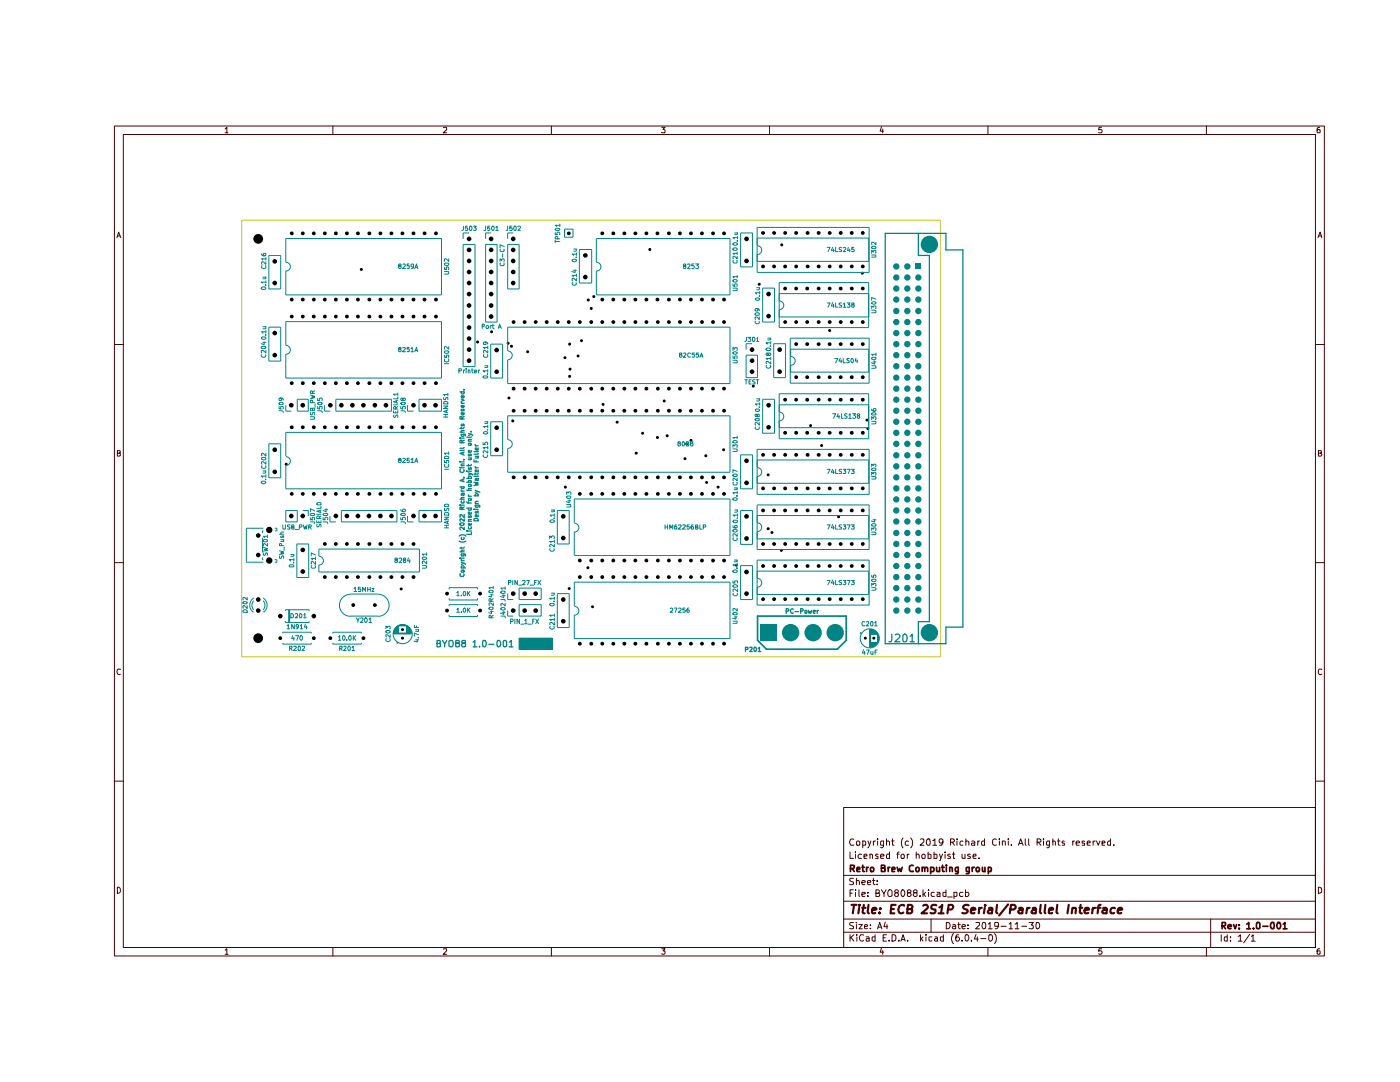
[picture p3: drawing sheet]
<svg xmlns="http://www.w3.org/2000/svg" width="279mm" height="216mm" viewBox="0 0 279 216" stroke-linecap="round" stroke-linejoin="round" font-family="sans-serif">
<g fill="none" stroke="#480000" stroke-width=".2">
<path d="M22.8 25.1h241.5v165.7h-241.5zM24.6 26.8h237.9v162.3h-237.9zM44.9 25.7l.4-.3v1.1M44.9 26.5h.6M66.4 25.1v1.7M88.5 25.5l.5-.1 .1 .5-.7 .6h.7M110 25.1v1.7M132.1 25.4h.6l-.4 .4 .4 .2-.1 .5-.5-.1M153.6 25.1v1.7M175.9 25.3l-.2 .9h.6M176.2 25.7v.8M197.2 25.1v1.7"/>
<path d="M219.9 25.4h-.6v.5h.6v.4l-.1 .2-.5-.1M240.8 25.1v1.7M263.4 25.4h-.4l-.1 .3v.7h.6v-.5l-.5-.1-.1 .2M23.3 47.4l.4-1.1 .4 1.1M23.4 47.1h.5M263 47.4l.5-1.1 .3 1.1M263.2 47.1h.5M22.8 68.7h1.8M262.5 68.7h1.8M23.4 90.4l.5-.1 .1-.2-.2-.2h-.4v1.1h.4l.2-.1v-.4l-.2-.1M263.1 90.4l.6-.1v-.3l-.6-.1v1.1h.4l.3-.2-.1-.3-.2-.1M22.8 112.3h1.8"/>
<path d="M262.5 112.3h1.8M24 133.6l-.4-.1a.56 .56 0 0 0-.2 .7 .56 .56 0 0 0 .6 .3M263.8 133.6l-.5-.1-.2 .3v.6l.4 .2 .3-.1M22.8 155.9h1.8M262.5 155.9h1.8M23.4 177l.4 .1 .2 .3v.6l-.3 .2h-.3zM168.4 161.1h94.1v28h-94.1zM168.4 179.8h94.1M168.4 174.7h94.1M169.6 170v1.3h.7M169.6 178.2h.5M170.3 177.5h-.7v1.4"/>
<path d="M170.3 175.3h-.7a.58 .58 0 0 0 .7 .7v.4h-.7M170.4 167.5a.66 .66 0 0 0-.9 .3 .66 .66 0 0 0 .3 .9l.6-.1M170.7 177.5v.2M170.7 170v.1M170.7 170.4v.9M170.7 178.1v.8M170.9 175.8l.4-.1 .2 .2v.6M170.9 175.3v1.2M171 167.9h.5v.8h-.5zM171.4 177.5v1.2l.2 .2M171.9 170.5l-.4-.1-.2 .3 .1 .6h.5M172 178.5l.7-.2-.1-.2h-.5l-.1 .1v.5l.2 .2 .4-.1"/>
<path d="M172 176.1l.7-.1-.1-.2-.4-.1-.2 .2v.5l.2 .1 .4-.1M172.2 167.9l.3-.1 .3 .3-.1 .6h-.5M172.2 167.8v1.4M172.4 170.9l.6-.1-.1-.4-.5 .1v.8h.5M173.1 176.1l.7-.1-.2-.3-.5 .2v.5l.3 .1 .3-.1M173.2 178.7v.2M173.2 178.1v.1M173.2 167.8l.3 .9M173.6 170.6l.2-.2 .3 .2v.7M173.6 170.4v.9M173.8 167.8a1.73 1.73 0 0 1-.6 1.4M174.1 175.7h.5"/>
<path d="M174.3 175.3v1.1l.3 .1M174.3 167.8v.9M174.7 167.8l-.4 .3M174.8 178.2l.6-.1 .1-.4-.3-.2h-.4v1.4h.5l.2-.1 .1-.3-.4-.3M175.1 176.4v.1M175.1 175.8v.1M175.1 167.4v.1M175.1 167.8v.9M175.2 170.5l-.3-.1-.2 .2 .2 .3h.3v.4h-.5M175.7 170.9l.7-.1-.1-.3-.4-.1-.2 .2 .1 .7h.5M175.9 177.5l.5 .8 .4-.8M176.3 167.8v1.1l-.2 .3-.4-.1"/>
<path d="M176.3 167.9l-.4-.1-.2 .2v.6l.6 .1M176.4 178.3v.6M176.9 168l.2-.2 .4 .2v.7M176.9 167.4v1.3M177.3 177.6l.5-.1 .2 .3v.9l-.2 .2a.46 .46 0 0 1-.6-.4zM177.5 170v1.3h-.5l-.1-.7 .2-.2 .4 .1M177.9 167.8h.5M178.1 167.4v1.1l.1 .2h.2M178.8 178.1l-.3-.3 .3-.3 .4 .1v.5h-.4l-.3 .3v.2l.3 .3h.2l.3-.3-.1-.4-.2-.1M179 170.4h.5M179.5 170l-.4 .2v1.1M179.8 170.7l.3-.3 .3 .1v.8h-.4z"/>
<path d="M180 177.6l.1-.1a.74 .74 0 0 1 .5 .7 .74 .74 0 0 1-.5 .7 .89 .89 0 0 1-.1-1.3zM180.2 167.2a1.55 1.55 0 0 0 0 2M181.1 170.4v.9M181.3 178.1l-.2-.2 .2-.4h.3l.2 .3-.1 .3a.51 .51 0 0 0-.5 .2 .51 .51 0 0 0 0 .5l.4 .1 .2-.3v-.2l-.2-.3M181.3 167.9l-.4-.1-.2 .3v.4l.1 .2h.5M181.4 170.4l-.3 .3M181.8 167.2l.3 .5v1l-.3 .5M182.5 178.1l-.2-.2 .2-.4 .5 .2v.4h-.5l-.2 .3v.2l.2 .3 .5-.2v-.4l-.2-.2M182.9 170.6l.1-.2 .4 .2v.7M182.9 170v1.3M183.6 178.7v.2M183.7 167.5h.7v.5l-.8 .7h.8"/>
<path d="M184 170.7l.2-.3 .3 .1 .1 .7-.5 .1zM184.2 177.5v1.4M184.4 178.4l.3 .5M184.7 178.1l-.5 .5M185.1 167.5l.3-.1a1.01 1.01 0 0 1 .1 1.3h-.4a.86 .86 0 0 1 0-1.2zM185.2 170v1.3h.5l.1-.7-.2-.2-.4 .1M185.3 177.5v.2M185.3 178.1v.8M186.2 167.7h.1l.3-.3v1.3M186.2 168.7h.7M186.4 170v1.3h.5l.1-.7-.3-.2-.3 .1M186.5 178.1h-.5l-.2 .2v.3l.3 .3 .4-.1"/>
<path d="M187 178.1h.5l.1 .8M187.5 170.4l.3 .9M187.6 178.3l-.6 .2v.3h.6M188.1 170.4l-.4 1.2-.2 .1M188.2 168l-.3 .2-.4-.1-.1-.1 .1-.5h.6a1.08 1.08 0 0 1-.2 1.2h-.4M188.6 170v.1M188.6 170.4v.9M188.8 178.1h-.6v.6l.2 .2 .4-.1M188.8 177.5v1.4M189.1 179h.9M189.6 170.5l-.2-.1-.3 .2 .6 .4-.1 .3h-.5M189.7 168.1l.7-.1v-.5l-.7-.1v1.3"/>
<path d="M190 170.4h.6M190 168.1l.5 .6M190.3 170v1.3h.3M190.4 178.8l.4 .1 .2-.2-.1-.6h-.5v1.2M191 167.4v.1M191 167.8v.9M192 170.4l.1 .9 .5-.1M192.2 178.1h-.5l-.2 .2v.3l.2 .3 .5-.1M192.2 167.9l-.4-.1-.2 .3v.4l.1 .2h.5M192.6 170.4v.9M192.7 178.1h.5l.2 .2v.3l-.3 .3-.4-.1M192.7 177.5v1.4"/>
<path d="M192.8 168l.1-.2 .5 .2v.7M192.8 167.4v1.3M193.6 170.5l-.2-.1-.3 .2 .6 .4-.1 .3h-.5M193.9 167.9l.4-.1 .2 .2v.7h-.6v-.5l.6-.1M194.2 170.9l.6-.1v-.3l-.4-.1-.2 .2 .1 .7h.5M195.1 167.8v.9M195.4 171.2v.1M195.5 167.8l-.4 .3M196.5 167.4v1.3h-.5v-.8h.5M198.9 167.5l-.4-.1-.4 .3v.7l.2 .3 .6-.1M199.4 167.4v.1M199.4 167.8v.9"/>
<path d="M200 168l.2-.2 .4 .2v.7M200 167.8v.9M201.2 167.4v.1M201.2 167.8v.9M201.8 168.6v.1M203.3 168.7l.4-1.3 .5 1.3M203.4 168.3h.6M204.6 167.4v1.1l.2 .2M205.3 167.4v1.1l.2 .2M207 168.1l.7-.1v-.5l-.7-.1v1.3M207.2 168.1l.5 .6M208.3 167.4v.1"/>
<path d="M208.3 167.8v.9M209.4 167.8v1.1l-.2 .3-.3-.1M209.4 167.9l-.3-.1-.3 .3 .1 .6h.5M210.1 168l.2-.2 .3 .2v.7M210.1 167.4v1.3M211 167.8h.6M211.2 167.4v1.1l.1 .2h.3M212.4 167.9h-.4v.3h.3l.2 .3-.1 .2h-.4M214.1 167.8v.9M214.4 167.8l-.3 .3M214.8 168.2l.6-.1-.1-.3-.5 .2v.5l.1 .2h.5M216.5 167.9h-.5v.3l.5 .1v.4h-.5"/>
<path d="M217 168.2l.6-.1v-.2l-.5-.1-.1 .2 .1 .7h.5M218.2 167.8v.9M218.6 167.8l-.4 .3M218.8 167.8l.4 .9 .3-.9M219.9 168.2l.6-.1-.1-.3-.5 .1v.8h.5M221.6 167.4v1.3h-.5v-.8h.5M222.3 168.6v.1M263.1 177l.6 .2 .1 .3-.1 .6-.3 .1h-.3zM44.9 189.6l.4-.3v1.1M44.9 190.4h.6M66.4 189.1v1.7M88.5 189.4l.5-.1 .1 .4-.7 .7h.7"/>
<path d="M110 189.1v1.7M132.1 189.3h.6l-.4 .4h.3v.6h-.5M153.6 189.1v1.7M168.4 186h94.1M168.4 183.4h94.1M169.6 186.5v1.3M169.8 187l.6 .8M170.3 184.1h-.7a.58 .58 0 0 0 .7 .7v.5h-.7M170.4 186.5l-.8 .7M170.9 184.1h.1M170.9 184.5v.8M171 186.5v.1"/>
<path d="M171 186.9v.9M171.4 184.5h.7l-.7 .8h.7M172.4 186.6l-.6-.1a.66 .66 0 0 0-.3 .8 .66 .66 0 0 0 .8 .4l.1-.1M172.5 184.9l.6-.1v-.2l-.4-.1-.2 .2v.5l.2 .1h.4M172.9 186.9h.5l.1 .9M173.5 187.2l-.6 .2v.3h.6M173.7 185.3h.1M173.7 184.6v.1M174.6 186.9l-.6 .1v.6l.3 .2 .3-.1M174.6 186.5v1.3M175.1 185.3l.5-1.2 .4 1.2M175.2 185h.7"/>
<path d="M175.9 189.2l-.2 .8h.6M176.2 189.7v.7M176.2 187.1h.5M176.7 184l-.3 .9h.8M176.9 186.5h-.7v1.3h.7M177 184.5v.8M177.4 187.6v.2M178 186.5h.5l.3 .3v.7l-.4 .3h-.4zM179.4 187.6v.2M179.8 187.8l.4-1.3 .5 1.3M180 187.5h.6M181.2 187.6v.2"/>
<path d="M183.7 186.5v1.3M183.9 187.3l.3 .5M184.2 186.9l-.5 .6M184.8 186.5v.1M184.8 186.9v.9M185.8 183.4v2.6M186 186.9l-.6 .1v.6l.2 .2 .4-.1M186.6 186.9h.4l.1 .9M187.1 187.2l-.6 .3 .2 .3 .4-.1M188.3 186.9l-.6 .1v.6l.2 .2 .4-.1M188.3 186.5v1.3M188.9 184.1h.5a.71 .71 0 0 1 .2 .8 .71 .71 0 0 1-.7 .4z"/>
<path d="M190.1 184.6l.5-.1 .1 .2v.6M190.3 186.3a1.42 1.42 0 0 0 0 2M190.7 184.8h-.4l-.3 .2v.2l.3 .1h.4M191.1 184.5h.6M191.3 184.1v1.1l.4 .1M191.3 186.5l-.4 .1-.2 .9 .3 .3h.2l.3-.3v-.3l-.3-.3h-.2l-.3 .3M192 184.9l.7-.1-.1-.2-.4-.1-.2 .2v.5l.2 .1h.4M192 187.6v.2M192.7 186.6l.1-.1a.65 .65 0 0 1 .6 .6 .65 .65 0 0 1-.5 .7l-.2-.2-.1-.3zM193.2 185.3h.1M193.2 184.6v.1M193.9 187.6v.2"/>
<path d="M194.8 184.1h.6l.1 .5-.8 .7h.8M194.8 186.4l-.3 1h.7M195 186.9v.9M195.7 187.3h1M196.1 184.1h.6v1.2h-.3a.82 .82 0 0 1-.3-1.2zM197.2 189.1v1.7M197.2 184.4l.4-.3v1.2M197.2 185.3h.8M197.3 186.7l.2-.2a.64 .64 0 0 1 .6 .6 .64 .64 0 0 1-.5 .7l-.3-.3zM198.5 186.3a1.68 1.68 0 0 1 0 2M199.3 184.6l-.2 .2-.6-.1 .1-.6h.6a.9 .9 0 0 1-.2 1.2h-.4M199.8 184.8h1"/>
<path d="M201.4 184.4l.3-.3v1.2M201.4 185.3h.7M202.6 184.4l.4-.3v1.2M202.6 185.3h.7M203.9 184.8h1M205.4 184.1h.8l-.4 .5h.3l.1 .2-.1 .5h-.7M206.9 184.1a.64 .64 0 0 1 .6 .4 .64 .64 0 0 1-.3 .8h-.2a1.01 1.01 0 0 1-.1-1.2zM219.9 189.3h-.6v.5l.5-.1 .1 .2v.4h-.6M240.8 189.1v1.7M241.6 183.4v5.7M243.7 186.5v1.3M244.9 186.9h-.5l-.1 .3 .1 .5h.5"/>
<path d="M244.9 186.5v1.3M245.6 187.6v.2M245.6 186.9v.2M247.1 186.9l.4-.4v1.3M247.1 187.8h.8M249.4 186.4l-1.2 1.7M249.7 186.9l.4-.4v1.3M249.7 187.8h.8M263.4 189.3h-.4l-.1 .3v.7h.6l-.1-.6h-.5v.2"/>
</g>
<g fill="none" stroke="#480000" stroke-width=".34">
<path d="M169.7 173.3l.7-.1 .1-.5-.8-.1v1.3M170.1 173.3l.4 .6M171 173.5l.6-.1v-.3h-.4l-.2 .1 .1 .7h.5M172 173.1h.5M172.2 172.6v1.1l.1 .2h.2M172.9 173.1v.8M173.3 173.1l-.4 .2M173.8 173.1h.5l.1 .6-.2 .2h-.4zM175.9 173.2l.7-.1v-.4l-.7-.1v1.3h.7l.1-.4-.4-.3M177.3 173.1v.8M177.6 173.1h-.3v.2M178 173.5l.6-.1-.2-.3h-.4v.8h.5"/>
<path d="M179 173.1l.3 .8 .2-.6 .3 .6 .3-.8M182.3 172.7l-.4-.1-.4 .3v.8l.3 .2 .5-.1M182.9 173.1h.5v.8l-.5-.1zM184 173.1h.5v.8M184 173.1v.8M184.5 173.2l.3-.1 .3 .1v.7M185.7 173.1h.5l.2 .2-.2 .6h-.5M185.7 173.1v1.2M186.9 173.1l.1 .8 .5-.1M187.5 173.1v.8M187.9 173.1h.5M188.1 172.6v1.1l.1 .2h.2"/>
<path d="M188.9 172.6v.1M188.9 173.1v.8M189.5 173.1h.4l.1 .1v.7M189.5 173.1v.8M191.2 173.1l-.1 1.2h-.4M191.2 173.1h-.3l-.3 .2 .1 .6h.5M193.4 173.1v1l-.1 .2h-.5M193.4 173.1h-.6v.7l.6 .1M194 173.1v.8M194.5 173.1h-.4l-.1 .2M194.9 173.1h.5v.8l-.5-.1zM196.1 173.1v.8l.5-.1"/>
<path d="M196.6 173.1v.8M197.2 173.1h.4l.2 .2v.6h-.6M197.2 173.1v1.2M243.9 184.7h.4l.3-.1-.1-.5h-.6v1.2M244.2 184.7l.4 .6M245.1 184.9l.7-.1-.1-.2-.4-.1-.2 .2 .1 .6h.5M246.2 184.5l.3 .8 .3-.8M247.3 185.3h.1M247.3 184.6v.1M248.8 184.4l.4-.3v1.2M248.8 185.3h.8M250.2 185.3h.1"/>
<path d="M250.9 184.1h.4l.1 .2v.8l-.2 .2h-.4v-.2v-.8zM252 184.8h1M253.7 184.1h.5v1.2a.56 .56 0 0 1-.7-.3 .56 .56 0 0 1 .1-.7zM255 184.1h.4a.82 .82 0 0 1-.2 1.2l-.4-.5zM256.1 184.4l.3-.3v1.2M256.1 185.3h.8"/>
</g>
<g fill="none" stroke="#480000" stroke-width=".42">
<path d="M169.9 180.6h1.1M170.4 180.6l-.2 1.6M171.5 181.1l-.2 1.1M171.5 180.6v.1l.1-.1h-.1v.1M172.1 181.1h.6M172.4 180.6l-.3 1.4 .1 .2h.4M173.3 180.6l-.1 1.4 .2 .2M174 181.7l.9-.2v-.3l-.6-.1-.2 .3v.8h.6M175.5 182.1v.1M175.7 181.2v.2M177.8 181.4h.6M178.7 180.6h-.8l-.2 1.6h.8"/>
<path d="M180.4 180.7a.77 .77 0 0 0-.8 0 .77 .77 0 0 0-.3 .8l.2 .7h.4l.4-.1M181.1 181.4l.8-.1 .2-.4-.1-.2-.2-.1h-.6l-.2 1.6h.7l.3-.1v-.6l-.3-.1M184.2 180.7l.3-.1h.4l.3 .5-1.3 1.1h1.1M186.9 180.6h-.7l-.3 .1v.5l.7 .3 .1 .4-.3 .3h-.7M187.3 182.2h1M187.5 181.1l.6-.5-.3 1.6M189.2 181.5l.8-.1 .3-.5-.1-.2-.3-.1h-.6l-.2 1.6M193.3 180.6a.79 .79 0 0 0-1.1 .3l.2 .4 .7 .3v.3a.79 .79 0 0 1-1.1 .3M193.8 181.7l.9-.3a.46 .46 0 0 0-.5-.3 .46 .46 0 0 0-.4 .3v.8h.7M195.4 181.1l-.1 1.1M195.9 181.1l-.3 .1-.2 .3M196.5 181.1l-.1 1.1"/>
<path d="M196.6 180.6v.1M197.4 181.2h.6v1M198 181.5l-.7 .2-.2 .3 .3 .2h.6M199 180.6l-.2 1.4 .3 .2M201.2 180.5l-1.8 2.2M201.6 181.5l.9-.1 .2-.3-.1-.4-.2-.1h-.6l-.3 1.6M203.4 181.2h.7l-.1 1M204.1 181.5l-.5 .1-.4 .2 .1 .4h.2h.6M205 181.1l-.2 1.1M205.5 181.1l-.3 .1-.2 .3M206.1 181.2h.6v1M206.8 181.5l-.8 .2-.2 .3 .3 .2h.6"/>
<path d="M207.7 180.6l-.2 1.4 .3 .2M208.6 180.6l-.1 1.4 .1 .2M209.3 181.7l.9-.2v-.3l-.6-.1-.2 .3-.1 .8h.7M211 180.6l-.2 1.4 .3 .2M213.3 180.6l-.3 1.6M214.1 181.3l.2-.2 .4 .1-.1 1M214.1 181.1l-.2 1.1M215.4 181.1h.6M215.7 180.6l-.2 1.4 .1 .2h.3M216.4 181.7l1-.3-.3-.3-.5 .1-.2 .8a.48 .48 0 0 0 .8 .2M218.1 181.1l-.2 1.1M218.6 181.1l-.6 .4"/>
<path d="M219 181.1h.6M219.6 180.6h-.3l-.1 .2-.2 1.4M220.1 181.2h.7v1M220.9 181.5l-.6 .1-.3 .2 .1 .4h.1h.6M222.5 181.2h-.7l-.2 .7 .2 .3h.5M223.1 181.7l.9-.2-.2-.4h-.4l-.3 .3-.1 .6 .3 .2h.5"/>
</g>
<path d="M48.2 43.9h139.5v87.2h-139.5z" fill="none" stroke="#c2c200" stroke-width=".2"/>
<g fill="#000">
<path d="M71.9 53.5h.4v.5h-.4zM117.2 59.6h.4v.5h-.4zM118.3 59h.4v.4h-.4zM129.5 49.6h.4v.4h-.4zM151.3 56.5h.4v.4h-.4zM155.8 48.6h.4v.5h-.4zM171.9 54.3h.4v.4h-.4zM95.1 68h.4v.5h-.4zM97.9 66h.4v.4h-.4zM101.2 68.3h.4v.4h-.4zM101.4 79.2h.4v.4h-.4zM101.9 68.9h.4v.4h-.4z"/>
<path d="M105.1 70h.4v.4h-.4zM112.5 71.2h.5v.4h-.5zM113.5 68.4h.4v.5h-.4zM113.5 74.9h.4v.4h-.4zM113.6 73.4h.4v.5h-.4zM115.2 70.8h.4v.5h-.4zM115.8 67.8h.5v.4h-.5zM117.8 61.3h.4v.5h-.4zM150.1 76.8h.4v.5h-.4zM165.4 65.7h.4v.5h-.4zM56.9 92.4h.4v.4h-.4zM102.1 83.8h.4v.4h-.4z"/>
<path d="M112.6 97h.4v.4h-.4zM120.2 80.5h.4v.4h-.4zM123 84h.4v.5h-.4zM126.8 90.2h.4v.4h-.4zM128 86.2h.4v.5h-.4zM131 87.1h.4v.4h-.4zM132.4 79.8h.4v.4h-.4zM132.9 86.7h.5v.5h-.5zM136.5 91.3h.4v.4h-.4zM136.8 88.3h.5v.5h-.5zM137.7 87.7h.4v.4h-.4zM140.7 90.7h.4v.5h-.4z"/>
<path d="M140.8 96h.4v.5h-.4zM143.1 97h.4v.4h-.4zM144.2 89.5h.4v.5h-.4zM153.1 94.5h.4v.5h-.4zM161.6 84.7h.4v.4h-.4zM163.8 88.7h.4v.4h-.4zM172.8 83.6h.4v.4h-.4zM173 85.3h.4v.4h-.4zM79.9 117.3h.4v.4h-.4zM113.4 117.2h.4v.5h-.4zM117.1 113.1h.4v.4h-.4zM146.7 112.6h.5v.4h-.5z"/>
<path d="M153.1 105.3h.4v.4h-.4zM153.9 106h.4v.5h-.4zM155.7 109.6h.4v.4h-.4zM167.2 102.9h.4v.4h-.4zM80.1 127.1h.4v.5h-.4zM80.1 125.4h.4v.5h-.4zM118 120.9h.5v.4h-.5zM172.5 127.1h.4v.5h-.4zM174.2 127.1h.4v.5h-.4z"/>
<circle cx="51.5" cy="47.7" r=".97"/>
<circle cx="54.8" cy="52.2" r=".47"/>
<circle cx="54.8" cy="56.5" r=".47"/>
<circle cx="58.2" cy="46.6" r=".38"/>
<circle cx="58.2" cy="59.8" r=".38"/>
<circle cx="60.4" cy="46.6" r=".38"/>
<circle cx="60.4" cy="59.8" r=".38"/>
<circle cx="62.6" cy="59.8" r=".38"/>
<circle cx="62.6" cy="46.6" r=".38"/>
<circle cx="64.8" cy="46.6" r=".38"/>
<circle cx="64.8" cy="59.8" r=".38"/>
<circle cx="67" cy="46.6" r=".38"/>
<circle cx="67" cy="59.8" r=".38"/>
<circle cx="69.2" cy="46.6" r=".38"/>
<circle cx="69.2" cy="59.8" r=".38"/>
<circle cx="71.4" cy="46.6" r=".38"/>
<circle cx="71.4" cy="59.8" r=".38"/>
<circle cx="73.7" cy="46.6" r=".38"/>
<circle cx="73.7" cy="59.8" r=".38"/>
<circle cx="75.9" cy="59.8" r=".38"/>
<circle cx="75.9" cy="46.6" r=".38"/>
<circle cx="78.1" cy="46.6" r=".38"/>
<circle cx="78.1" cy="59.8" r=".38"/>
<circle cx="80.3" cy="46.6" r=".38"/>
<circle cx="80.3" cy="59.8" r=".38"/>
<circle cx="82.5" cy="46.6" r=".38"/>
<circle cx="82.5" cy="59.8" r=".38"/>
<circle cx="84.7" cy="46.6" r=".38"/>
<circle cx="84.7" cy="59.8" r=".38"/>
<circle cx="87" cy="46.6" r=".38"/>
<circle cx="87" cy="59.8" r=".38"/>
<circle cx="93.6" cy="52.1" r=".47"/>
<circle cx="93.6" cy="47.7" r=".47"/>
<circle cx="93.6" cy="58.7" r=".47"/>
<circle cx="93.6" cy="54.3" r=".47"/>
<circle cx="93.6" cy="56.5" r=".47"/>
<circle cx="93.6" cy="49.9" r=".47"/>
<circle cx="98" cy="54.3" r=".47"/>
<circle cx="98" cy="58.7" r=".47"/>
<circle cx="98" cy="47.7" r=".47"/>
<circle cx="98" cy="52.1" r=".47"/>
<circle cx="98" cy="56.5" r=".47"/>
<circle cx="98" cy="49.9" r=".47"/>
<circle cx="102.4" cy="52.1" r=".47"/>
<circle cx="102.4" cy="47.7" r=".47"/>
<circle cx="102.4" cy="54.3" r=".47"/>
<circle cx="102.4" cy="56.5" r=".47"/>
<circle cx="102.4" cy="49.9" r=".47"/>
<circle cx="113.5" cy="46.6" r=".38"/>
<circle cx="116.8" cy="55.3" r=".47"/>
<circle cx="116.8" cy="51" r=".47"/>
<circle cx="120.2" cy="59.8" r=".38"/>
<circle cx="120.2" cy="46.6" r=".38"/>
<circle cx="122.4" cy="46.6" r=".38"/>
<circle cx="122.4" cy="59.8" r=".38"/>
<circle cx="124.6" cy="59.8" r=".38"/>
<circle cx="124.6" cy="46.6" r=".38"/>
<circle cx="126.8" cy="59.8" r=".38"/>
<circle cx="126.8" cy="46.6" r=".38"/>
<circle cx="129" cy="46.6" r=".38"/>
<circle cx="129" cy="59.8" r=".38"/>
<circle cx="131.2" cy="46.6" r=".38"/>
<circle cx="131.2" cy="59.8" r=".38"/>
<circle cx="133.5" cy="46.6" r=".38"/>
<circle cx="133.5" cy="59.8" r=".38"/>
<circle cx="135.7" cy="46.6" r=".38"/>
<circle cx="135.7" cy="59.8" r=".38"/>
<circle cx="137.9" cy="59.8" r=".38"/>
<circle cx="137.9" cy="46.6" r=".38"/>
<circle cx="140.1" cy="59.8" r=".38"/>
<circle cx="140.1" cy="46.6" r=".38"/>
<circle cx="142.3" cy="46.6" r=".38"/>
<circle cx="142.3" cy="59.8" r=".38"/>
<circle cx="144.5" cy="59.8" r=".38"/>
<circle cx="144.5" cy="46.6" r=".38"/>
<circle cx="149" cy="47.7" r=".47"/>
<circle cx="149" cy="52.1" r=".47"/>
<circle cx="152.3" cy="46.5" r=".38"/>
<circle cx="152.3" cy="53.2" r=".38"/>
<circle cx="153.4" cy="58.7" r=".47"/>
<circle cx="154.5" cy="46.5" r=".38"/>
<circle cx="154.5" cy="53.2" r=".38"/>
<circle cx="156.7" cy="53.2" r=".38"/>
<circle cx="156.7" cy="46.5" r=".38"/>
<circle cx="156.7" cy="57.6" r=".38"/>
<circle cx="158.9" cy="46.5" r=".38"/>
<circle cx="158.9" cy="57.6" r=".38"/>
<circle cx="158.9" cy="53.2" r=".38"/>
<circle cx="161.1" cy="57.6" r=".38"/>
<circle cx="161.2" cy="46.5" r=".38"/>
<circle cx="161.2" cy="53.2" r=".38"/>
<circle cx="163.4" cy="53.2" r=".38"/>
<circle cx="163.4" cy="46.5" r=".38"/>
<circle cx="163.4" cy="57.6" r=".38"/>
<circle cx="165.6" cy="53.2" r=".38"/>
<circle cx="165.6" cy="46.5" r=".38"/>
<circle cx="165.6" cy="57.6" r=".38"/>
<circle cx="167.8" cy="46.5" r=".38"/>
<circle cx="167.8" cy="57.6" r=".38"/>
<circle cx="167.8" cy="53.2" r=".38"/>
<circle cx="170" cy="46.5" r=".38"/>
<circle cx="170" cy="53.2" r=".38"/>
<circle cx="170" cy="57.6" r=".38"/>
<circle cx="172.2" cy="53.2" r=".38"/>
<circle cx="172.2" cy="46.5" r=".38"/>
<circle cx="172.2" cy="57.6" r=".38"/>
<circle cx="178.9" cy="55.4" r=".38"/>
<circle cx="178.9" cy="57.6" r=".38"/>
<circle cx="178.9" cy="53.2" r=".38"/>
<circle cx="178.9" cy="59.8" r=".38"/>
<circle cx="181.1" cy="55.4" r=".38"/>
<circle cx="181.1" cy="53.2" r=".38"/>
<circle cx="181.1" cy="59.8" r=".38"/>
<circle cx="181.1" cy="57.6" r=".38"/>
<circle cx="183.3" cy="57.6" r=".38"/>
<circle cx="183.3" cy="55.4" r=".38"/>
<circle cx="183.3" cy="53.2" r=".38"/>
<circle cx="183.3" cy="59.8" r=".38"/>
<circle cx="185.5" cy="48.8" r="1.4"/>
<circle cx="54.8" cy="70.9" r=".47"/>
<circle cx="54.8" cy="66.5" r=".47"/>
<circle cx="58.2" cy="63.2" r=".38"/>
<circle cx="58.2" cy="76.5" r=".38"/>
<circle cx="60.4" cy="63.2" r=".38"/>
<circle cx="60.4" cy="76.5" r=".38"/>
<circle cx="62.6" cy="63.2" r=".38"/>
<circle cx="62.6" cy="76.5" r=".38"/>
<circle cx="64.8" cy="63.2" r=".38"/>
<circle cx="64.8" cy="76.5" r=".38"/>
<circle cx="67" cy="76.5" r=".38"/>
<circle cx="67" cy="63.2" r=".38"/>
<circle cx="69.2" cy="63.2" r=".38"/>
<circle cx="69.2" cy="76.5" r=".38"/>
<circle cx="71.4" cy="63.2" r=".38"/>
<circle cx="71.4" cy="76.5" r=".38"/>
<circle cx="73.7" cy="76.5" r=".38"/>
<circle cx="73.7" cy="63.2" r=".38"/>
<circle cx="75.9" cy="63.2" r=".38"/>
<circle cx="75.9" cy="76.5" r=".38"/>
<circle cx="78.1" cy="76.5" r=".38"/>
<circle cx="78.1" cy="63.2" r=".38"/>
<circle cx="80.3" cy="76.5" r=".38"/>
<circle cx="80.3" cy="63.2" r=".38"/>
<circle cx="82.5" cy="63.2" r=".38"/>
<circle cx="82.5" cy="76.5" r=".38"/>
<circle cx="84.7" cy="63.2" r=".38"/>
<circle cx="84.7" cy="76.5" r=".38"/>
<circle cx="87" cy="63.2" r=".38"/>
<circle cx="87" cy="76.5" r=".38"/>
<circle cx="93.6" cy="65.4" r=".47"/>
<circle cx="93.6" cy="72" r=".47"/>
<circle cx="93.6" cy="61" r=".47"/>
<circle cx="93.6" cy="67.6" r=".47"/>
<circle cx="93.6" cy="63.2" r=".47"/>
<circle cx="93.6" cy="69.8" r=".47"/>
<circle cx="98" cy="61" r=".47"/>
<circle cx="98" cy="63.2" r=".47"/>
<circle cx="99.1" cy="69.8" r=".47"/>
<circle cx="99.1" cy="74.2" r=".47"/>
<circle cx="102.5" cy="64.3" r=".38"/>
<circle cx="102.5" cy="77.6" r=".38"/>
<circle cx="104.7" cy="77.6" r=".38"/>
<circle cx="104.7" cy="64.3" r=".38"/>
<circle cx="106.9" cy="64.3" r=".38"/>
<circle cx="106.9" cy="77.6" r=".38"/>
<circle cx="109.1" cy="77.6" r=".38"/>
<circle cx="109.1" cy="64.3" r=".38"/>
<circle cx="111.3" cy="64.3" r=".38"/>
<circle cx="111.3" cy="77.6" r=".38"/>
<circle cx="113.5" cy="64.3" r=".38"/>
<circle cx="113.5" cy="77.6" r=".38"/>
<circle cx="115.7" cy="77.6" r=".38"/>
<circle cx="115.7" cy="64.3" r=".38"/>
<circle cx="118" cy="64.3" r=".38"/>
<circle cx="118" cy="77.6" r=".38"/>
<circle cx="120.2" cy="64.3" r=".38"/>
<circle cx="120.2" cy="77.6" r=".38"/>
<circle cx="122.4" cy="77.6" r=".38"/>
<circle cx="122.4" cy="64.3" r=".38"/>
<circle cx="124.6" cy="64.3" r=".38"/>
<circle cx="124.6" cy="77.6" r=".38"/>
<circle cx="126.8" cy="64.3" r=".38"/>
<circle cx="126.8" cy="77.6" r=".38"/>
<circle cx="129" cy="77.6" r=".38"/>
<circle cx="129" cy="64.3" r=".38"/>
<circle cx="131.3" cy="77.6" r=".38"/>
<circle cx="131.3" cy="64.3" r=".38"/>
<circle cx="133.5" cy="64.3" r=".38"/>
<circle cx="133.5" cy="77.6" r=".38"/>
<circle cx="135.7" cy="64.3" r=".38"/>
<circle cx="135.7" cy="77.6" r=".38"/>
<circle cx="137.9" cy="77.6" r=".38"/>
<circle cx="137.9" cy="64.3" r=".38"/>
<circle cx="140.1" cy="64.3" r=".38"/>
<circle cx="140.1" cy="77.6" r=".38"/>
<circle cx="142.3" cy="77.6" r=".38"/>
<circle cx="142.3" cy="64.3" r=".38"/>
<circle cx="144.5" cy="77.6" r=".38"/>
<circle cx="144.5" cy="64.3" r=".38"/>
<circle cx="150.1" cy="72" r=".47"/>
<circle cx="150.1" cy="69.8" r=".47"/>
<circle cx="150.1" cy="74.2" r=".47"/>
<circle cx="153.4" cy="63.1" r=".47"/>
<circle cx="155.6" cy="74.2" r=".47"/>
<circle cx="155.6" cy="69.8" r=".47"/>
<circle cx="156.7" cy="64.3" r=".38"/>
<circle cx="156.7" cy="79.8" r=".38"/>
<circle cx="158.9" cy="64.3" r=".38"/>
<circle cx="158.9" cy="75.3" r=".38"/>
<circle cx="158.9" cy="79.8" r=".38"/>
<circle cx="158.9" cy="68.7" r=".38"/>
<circle cx="161.1" cy="64.3" r=".38"/>
<circle cx="161.1" cy="75.3" r=".38"/>
<circle cx="161.1" cy="79.8" r=".38"/>
<circle cx="161.1" cy="68.7" r=".38"/>
<circle cx="163.4" cy="64.3" r=".38"/>
<circle cx="163.4" cy="75.3" r=".38"/>
<circle cx="163.4" cy="79.8" r=".38"/>
<circle cx="163.4" cy="68.7" r=".38"/>
<circle cx="165.6" cy="64.3" r=".38"/>
<circle cx="165.6" cy="75.3" r=".38"/>
<circle cx="165.6" cy="79.8" r=".38"/>
<circle cx="165.6" cy="68.7" r=".38"/>
<circle cx="167.8" cy="64.3" r=".38"/>
<circle cx="167.8" cy="75.3" r=".38"/>
<circle cx="167.8" cy="79.8" r=".38"/>
<circle cx="167.8" cy="68.7" r=".38"/>
<circle cx="170" cy="64.3" r=".38"/>
<circle cx="170" cy="75.3" r=".38"/>
<circle cx="170" cy="79.8" r=".38"/>
<circle cx="170" cy="68.7" r=".38"/>
<circle cx="172.2" cy="64.3" r=".38"/>
<circle cx="172.2" cy="75.3" r=".38"/>
<circle cx="172.2" cy="79.8" r=".38"/>
<circle cx="172.2" cy="68.7" r=".38"/>
<circle cx="178.9" cy="64.3" r=".38"/>
<circle cx="178.9" cy="66.5" r=".38"/>
<circle cx="178.9" cy="75.4" r=".38"/>
<circle cx="178.9" cy="73.1" r=".38"/>
<circle cx="178.9" cy="70.9" r=".38"/>
<circle cx="178.9" cy="77.6" r=".38"/>
<circle cx="178.9" cy="79.8" r=".38"/>
<circle cx="178.9" cy="68.7" r=".38"/>
<circle cx="178.9" cy="62.1" r=".38"/>
<circle cx="181.1" cy="64.3" r=".38"/>
<circle cx="181.1" cy="77.6" r=".38"/>
<circle cx="181.1" cy="75.4" r=".38"/>
<circle cx="181.1" cy="70.9" r=".38"/>
<circle cx="181.1" cy="66.5" r=".38"/>
<circle cx="181.1" cy="73.1" r=".38"/>
<circle cx="181.1" cy="79.8" r=".38"/>
<circle cx="181.1" cy="62.1" r=".38"/>
<circle cx="181.1" cy="68.7" r=".38"/>
<circle cx="183.3" cy="77.6" r=".38"/>
<circle cx="183.3" cy="70.9" r=".38"/>
<circle cx="183.3" cy="64.3" r=".38"/>
<circle cx="183.3" cy="66.5" r=".38"/>
<circle cx="183.3" cy="75.4" r=".38"/>
<circle cx="183.3" cy="73.1" r=".38"/>
<circle cx="183.3" cy="79.8" r=".38"/>
<circle cx="183.3" cy="62.1" r=".38"/>
<circle cx="183.3" cy="68.7" r=".38"/>
<circle cx="54.8" cy="94.1" r=".47"/>
<circle cx="54.8" cy="89.7" r=".47"/>
<circle cx="58.1" cy="80.9" r=".47"/>
<circle cx="58.2" cy="85.3" r=".38"/>
<circle cx="58.2" cy="98.5" r=".38"/>
<circle cx="60.4" cy="85.3" r=".38"/>
<circle cx="60.4" cy="98.5" r=".38"/>
<circle cx="60.4" cy="80.9" r=".47"/>
<circle cx="62.6" cy="85.3" r=".38"/>
<circle cx="62.6" cy="98.5" r=".38"/>
<circle cx="64.8" cy="85.3" r=".38"/>
<circle cx="64.8" cy="98.5" r=".38"/>
<circle cx="65.9" cy="80.9" r=".47"/>
<circle cx="67" cy="85.3" r=".38"/>
<circle cx="67" cy="98.5" r=".38"/>
<circle cx="68.1" cy="80.9" r=".47"/>
<circle cx="69.2" cy="85.3" r=".38"/>
<circle cx="69.2" cy="98.5" r=".38"/>
<circle cx="70.3" cy="80.9" r=".47"/>
<circle cx="71.4" cy="85.3" r=".38"/>
<circle cx="71.4" cy="98.5" r=".38"/>
<circle cx="72.5" cy="80.9" r=".47"/>
<circle cx="73.7" cy="85.3" r=".38"/>
<circle cx="73.7" cy="98.5" r=".38"/>
<circle cx="74.8" cy="80.9" r=".47"/>
<circle cx="75.9" cy="85.3" r=".38"/>
<circle cx="75.9" cy="98.5" r=".38"/>
<circle cx="77" cy="80.9" r=".47"/>
<circle cx="78.1" cy="85.3" r=".38"/>
<circle cx="78.1" cy="98.5" r=".38"/>
<circle cx="80.3" cy="85.3" r=".38"/>
<circle cx="80.3" cy="98.5" r=".38"/>
<circle cx="82.5" cy="85.3" r=".38"/>
<circle cx="82.5" cy="98.5" r=".38"/>
<circle cx="82.5" cy="80.9" r=".47"/>
<circle cx="84.7" cy="85.3" r=".38"/>
<circle cx="84.7" cy="98.5" r=".38"/>
<circle cx="84.7" cy="80.9" r=".47"/>
<circle cx="86.9" cy="80.9" r=".47"/>
<circle cx="87" cy="85.3" r=".38"/>
<circle cx="87" cy="98.5" r=".38"/>
<circle cx="99.1" cy="89.7" r=".47"/>
<circle cx="99.1" cy="85.3" r=".47"/>
<circle cx="102.5" cy="82" r=".38"/>
<circle cx="102.5" cy="95.2" r=".38"/>
<circle cx="104.7" cy="95.2" r=".38"/>
<circle cx="104.7" cy="82" r=".38"/>
<circle cx="106.9" cy="82" r=".38"/>
<circle cx="106.9" cy="95.2" r=".38"/>
<circle cx="109.1" cy="95.2" r=".38"/>
<circle cx="109.1" cy="82" r=".38"/>
<circle cx="111.3" cy="82" r=".38"/>
<circle cx="111.3" cy="95.2" r=".38"/>
<circle cx="113.5" cy="95.2" r=".38"/>
<circle cx="113.5" cy="82" r=".38"/>
<circle cx="115.7" cy="95.2" r=".38"/>
<circle cx="115.7" cy="82" r=".38"/>
<circle cx="115.7" cy="98.5" r=".38"/>
<circle cx="118" cy="82" r=".38"/>
<circle cx="118" cy="95.2" r=".38"/>
<circle cx="118" cy="98.5" r=".38"/>
<circle cx="120.2" cy="82" r=".38"/>
<circle cx="120.2" cy="95.2" r=".38"/>
<circle cx="120.2" cy="98.5" r=".38"/>
<circle cx="122.4" cy="95.2" r=".38"/>
<circle cx="122.4" cy="82" r=".38"/>
<circle cx="122.4" cy="98.5" r=".38"/>
<circle cx="124.6" cy="82" r=".38"/>
<circle cx="124.6" cy="95.2" r=".38"/>
<circle cx="124.6" cy="98.5" r=".38"/>
<circle cx="126.8" cy="82" r=".38"/>
<circle cx="126.8" cy="95.2" r=".38"/>
<circle cx="126.8" cy="98.5" r=".38"/>
<circle cx="129" cy="95.2" r=".38"/>
<circle cx="129" cy="82" r=".38"/>
<circle cx="129" cy="98.5" r=".38"/>
<circle cx="131.3" cy="82" r=".38"/>
<circle cx="131.3" cy="95.2" r=".38"/>
<circle cx="131.3" cy="98.5" r=".38"/>
<circle cx="133.5" cy="82" r=".38"/>
<circle cx="133.5" cy="95.2" r=".38"/>
<circle cx="133.5" cy="98.5" r=".38"/>
<circle cx="135.7" cy="95.2" r=".38"/>
<circle cx="135.7" cy="82" r=".38"/>
<circle cx="135.7" cy="98.5" r=".38"/>
<circle cx="137.9" cy="82" r=".38"/>
<circle cx="137.9" cy="95.2" r=".38"/>
<circle cx="137.9" cy="98.5" r=".38"/>
<circle cx="140.1" cy="95.2" r=".38"/>
<circle cx="140.1" cy="82" r=".38"/>
<circle cx="140.1" cy="98.5" r=".38"/>
<circle cx="142.3" cy="82" r=".38"/>
<circle cx="142.3" cy="95.2" r=".38"/>
<circle cx="142.3" cy="98.5" r=".38"/>
<circle cx="144.5" cy="82" r=".38"/>
<circle cx="144.5" cy="95.2" r=".38"/>
<circle cx="144.5" cy="98.5" r=".38"/>
<circle cx="149" cy="96.4" r=".47"/>
<circle cx="149" cy="91.9" r=".47"/>
<circle cx="152.3" cy="97.4" r=".38"/>
<circle cx="152.3" cy="90.8" r=".38"/>
<circle cx="153.4" cy="85.3" r=".47"/>
<circle cx="153.4" cy="80.9" r=".47"/>
<circle cx="154.5" cy="97.4" r=".38"/>
<circle cx="154.5" cy="90.8" r=".38"/>
<circle cx="156.7" cy="86.4" r=".38"/>
<circle cx="156.7" cy="90.8" r=".38"/>
<circle cx="156.7" cy="97.4" r=".38"/>
<circle cx="158.9" cy="86.4" r=".38"/>
<circle cx="158.9" cy="97.4" r=".38"/>
<circle cx="158.9" cy="90.8" r=".38"/>
<circle cx="161.1" cy="86.4" r=".38"/>
<circle cx="161.2" cy="97.4" r=".38"/>
<circle cx="161.2" cy="90.8" r=".38"/>
<circle cx="163.4" cy="97.4" r=".38"/>
<circle cx="163.4" cy="90.8" r=".38"/>
<circle cx="163.4" cy="86.4" r=".38"/>
<circle cx="165.6" cy="86.4" r=".38"/>
<circle cx="165.6" cy="97.4" r=".38"/>
<circle cx="165.6" cy="90.8" r=".38"/>
<circle cx="167.8" cy="97.4" r=".38"/>
<circle cx="167.8" cy="90.8" r=".38"/>
<circle cx="167.8" cy="86.4" r=".38"/>
<circle cx="170" cy="97.4" r=".38"/>
<circle cx="170" cy="90.8" r=".38"/>
<circle cx="170" cy="86.4" r=".38"/>
<circle cx="172.2" cy="97.4" r=".38"/>
<circle cx="172.2" cy="90.8" r=".38"/>
<circle cx="172.2" cy="86.4" r=".38"/>
<circle cx="178.9" cy="93" r=".38"/>
<circle cx="178.9" cy="97.4" r=".38"/>
<circle cx="178.9" cy="88.6" r=".38"/>
<circle cx="178.9" cy="90.8" r=".38"/>
<circle cx="178.9" cy="84.2" r=".38"/>
<circle cx="178.9" cy="82" r=".38"/>
<circle cx="178.9" cy="95.2" r=".38"/>
<circle cx="178.9" cy="99.7" r=".38"/>
<circle cx="178.9" cy="86.4" r=".38"/>
<circle cx="181.1" cy="86.4" r=".38"/>
<circle cx="181.1" cy="84.2" r=".38"/>
<circle cx="181.1" cy="97.4" r=".38"/>
<circle cx="181.1" cy="90.8" r=".38"/>
<circle cx="181.1" cy="93" r=".38"/>
<circle cx="181.1" cy="95.2" r=".38"/>
<circle cx="181.1" cy="99.7" r=".38"/>
<circle cx="181.1" cy="82" r=".38"/>
<circle cx="181.1" cy="88.6" r=".38"/>
<circle cx="183.3" cy="99.7" r=".38"/>
<circle cx="183.3" cy="95.2" r=".38"/>
<circle cx="183.3" cy="97.4" r=".38"/>
<circle cx="183.3" cy="86.4" r=".38"/>
<circle cx="183.3" cy="93" r=".38"/>
<circle cx="183.3" cy="88.6" r=".38"/>
<circle cx="183.3" cy="90.8" r=".38"/>
<circle cx="183.3" cy="84.2" r=".38"/>
<circle cx="183.3" cy="82" r=".38"/>
<circle cx="51.5" cy="119.6" r=".47"/>
<circle cx="51.5" cy="106.8" r=".47"/>
<circle cx="51.5" cy="110.7" r=".47"/>
<circle cx="53.7" cy="105.7" r=".64"/>
<circle cx="53.7" cy="111.8" r=".64"/>
<circle cx="58.1" cy="103" r=".47"/>
<circle cx="60.4" cy="103" r=".47"/>
<circle cx="60.4" cy="114" r=".47"/>
<circle cx="60.4" cy="109.7" r=".47"/>
<circle cx="64.8" cy="108.5" r=".38"/>
<circle cx="64.8" cy="115.1" r=".38"/>
<circle cx="67" cy="108.5" r=".38"/>
<circle cx="67" cy="115.1" r=".38"/>
<circle cx="67" cy="103" r=".47"/>
<circle cx="69.2" cy="108.5" r=".38"/>
<circle cx="69.2" cy="115.1" r=".38"/>
<circle cx="69.2" cy="103" r=".47"/>
<circle cx="71.4" cy="108.5" r=".38"/>
<circle cx="71.4" cy="115.1" r=".38"/>
<circle cx="71.4" cy="103" r=".47"/>
<circle cx="73.6" cy="103" r=".47"/>
<circle cx="73.7" cy="108.5" r=".38"/>
<circle cx="73.7" cy="115.1" r=".38"/>
<circle cx="75.9" cy="108.5" r=".38"/>
<circle cx="75.9" cy="115.1" r=".38"/>
<circle cx="75.9" cy="103" r=".47"/>
<circle cx="78.1" cy="115.1" r=".38"/>
<circle cx="78.1" cy="108.5" r=".38"/>
<circle cx="78.1" cy="103" r=".47"/>
<circle cx="80.3" cy="108.5" r=".38"/>
<circle cx="80.3" cy="115.1" r=".38"/>
<circle cx="82.5" cy="108.5" r=".38"/>
<circle cx="82.5" cy="115.1" r=".38"/>
<circle cx="82.5" cy="103" r=".47"/>
<circle cx="84.7" cy="103" r=".47"/>
<circle cx="86.9" cy="103" r=".47"/>
<circle cx="89.2" cy="118.4" r=".38"/>
<circle cx="95.8" cy="118.4" r=".38"/>
<circle cx="102.4" cy="118.4" r=".47"/>
<circle cx="104.7" cy="118.4" r=".47"/>
<circle cx="106.9" cy="118.4" r=".47"/>
<circle cx="112.4" cy="107.4" r=".47"/>
<circle cx="112.4" cy="119.6" r=".47"/>
<circle cx="112.4" cy="103" r=".47"/>
<circle cx="115.7" cy="115.1" r=".38"/>
<circle cx="115.7" cy="111.8" r=".38"/>
<circle cx="118" cy="115.1" r=".38"/>
<circle cx="118" cy="111.8" r=".38"/>
<circle cx="120.2" cy="111.8" r=".38"/>
<circle cx="120.2" cy="115.1" r=".38"/>
<circle cx="122.4" cy="115.1" r=".38"/>
<circle cx="122.4" cy="111.8" r=".38"/>
<circle cx="124.6" cy="111.8" r=".38"/>
<circle cx="124.6" cy="115.1" r=".38"/>
<circle cx="126.8" cy="115.1" r=".38"/>
<circle cx="126.8" cy="111.8" r=".38"/>
<circle cx="129" cy="115.1" r=".38"/>
<circle cx="129" cy="111.8" r=".38"/>
<circle cx="131.3" cy="115.1" r=".38"/>
<circle cx="131.3" cy="111.8" r=".38"/>
<circle cx="133.5" cy="111.8" r=".38"/>
<circle cx="133.5" cy="115.1" r=".38"/>
<circle cx="135.7" cy="115.1" r=".38"/>
<circle cx="135.7" cy="111.8" r=".38"/>
<circle cx="137.9" cy="115.1" r=".38"/>
<circle cx="137.9" cy="111.8" r=".38"/>
<circle cx="140.1" cy="115.1" r=".38"/>
<circle cx="140.1" cy="111.8" r=".38"/>
<circle cx="142.3" cy="115.1" r=".38"/>
<circle cx="142.3" cy="111.8" r=".38"/>
<circle cx="144.5" cy="115.1" r=".38"/>
<circle cx="144.5" cy="111.8" r=".38"/>
<circle cx="149" cy="107.4" r=".47"/>
<circle cx="149" cy="118.4" r=".47"/>
<circle cx="149" cy="103" r=".47"/>
<circle cx="149" cy="114.1" r=".47"/>
<circle cx="152.3" cy="108.5" r=".38"/>
<circle cx="152.3" cy="119.5" r=".38"/>
<circle cx="152.3" cy="101.9" r=".38"/>
<circle cx="152.3" cy="112.9" r=".38"/>
<circle cx="154.5" cy="101.9" r=".38"/>
<circle cx="154.5" cy="119.5" r=".38"/>
<circle cx="154.5" cy="112.9" r=".38"/>
<circle cx="154.5" cy="108.5" r=".38"/>
<circle cx="156.7" cy="101.9" r=".38"/>
<circle cx="156.7" cy="119.5" r=".38"/>
<circle cx="156.7" cy="108.5" r=".38"/>
<circle cx="156.7" cy="112.9" r=".38"/>
<circle cx="158.9" cy="108.5" r=".38"/>
<circle cx="158.9" cy="119.5" r=".38"/>
<circle cx="158.9" cy="112.9" r=".38"/>
<circle cx="158.9" cy="101.9" r=".38"/>
<circle cx="161.2" cy="119.5" r=".38"/>
<circle cx="161.2" cy="108.5" r=".38"/>
<circle cx="161.2" cy="112.9" r=".38"/>
<circle cx="161.2" cy="101.9" r=".38"/>
<circle cx="163.4" cy="119.5" r=".38"/>
<circle cx="163.4" cy="101.9" r=".38"/>
<circle cx="163.4" cy="112.9" r=".38"/>
<circle cx="163.4" cy="108.5" r=".38"/>
<circle cx="165.6" cy="108.5" r=".38"/>
<circle cx="165.6" cy="112.9" r=".38"/>
<circle cx="165.6" cy="101.9" r=".38"/>
<circle cx="165.6" cy="119.5" r=".38"/>
<circle cx="167.8" cy="101.9" r=".38"/>
<circle cx="167.8" cy="112.9" r=".38"/>
<circle cx="167.8" cy="108.5" r=".38"/>
<circle cx="167.8" cy="119.5" r=".38"/>
<circle cx="170" cy="119.5" r=".38"/>
<circle cx="170" cy="112.9" r=".38"/>
<circle cx="170" cy="101.9" r=".38"/>
<circle cx="170" cy="108.5" r=".38"/>
<circle cx="172.2" cy="108.5" r=".38"/>
<circle cx="172.2" cy="119.5" r=".38"/>
<circle cx="172.2" cy="112.9" r=".38"/>
<circle cx="172.2" cy="101.9" r=".38"/>
<circle cx="178.9" cy="106.3" r=".38"/>
<circle cx="178.9" cy="112.9" r=".38"/>
<circle cx="178.9" cy="104.1" r=".38"/>
<circle cx="178.9" cy="101.9" r=".38"/>
<circle cx="178.9" cy="108.5" r=".38"/>
<circle cx="178.9" cy="115.1" r=".38"/>
<circle cx="178.9" cy="119.6" r=".38"/>
<circle cx="178.9" cy="110.7" r=".38"/>
<circle cx="178.9" cy="117.3" r=".38"/>
<circle cx="181.1" cy="119.6" r=".38"/>
<circle cx="181.1" cy="108.5" r=".38"/>
<circle cx="181.1" cy="101.9" r=".38"/>
<circle cx="181.1" cy="112.9" r=".38"/>
<circle cx="181.1" cy="115.1" r=".38"/>
<circle cx="181.1" cy="106.3" r=".38"/>
<circle cx="181.1" cy="104.1" r=".38"/>
<circle cx="181.1" cy="117.3" r=".38"/>
<circle cx="181.1" cy="110.7" r=".38"/>
<circle cx="183.3" cy="119.6" r=".38"/>
<circle cx="183.3" cy="115.1" r=".38"/>
<circle cx="183.3" cy="108.5" r=".38"/>
<circle cx="183.3" cy="112.9" r=".38"/>
<circle cx="183.3" cy="101.9" r=".38"/>
<circle cx="183.3" cy="104.1" r=".38"/>
<circle cx="183.3" cy="106.3" r=".38"/>
<circle cx="183.3" cy="110.7" r=".38"/>
<circle cx="183.3" cy="117.3" r=".38"/>
<circle cx="51.5" cy="121.8" r=".47"/>
<circle cx="51.5" cy="127.3" r=".97"/>
<circle cx="55.9" cy="127.3" r=".38"/>
<circle cx="55.9" cy="122.9" r=".47"/>
<circle cx="62.6" cy="127.3" r=".38"/>
<circle cx="62.6" cy="122.9" r=".47"/>
<circle cx="65.9" cy="127.3" r=".38"/>
<circle cx="70.5" cy="120.7" r=".38"/>
<circle cx="72.5" cy="127.3" r=".38"/>
<circle cx="74.8" cy="120.7" r=".38"/>
<circle cx="89.2" cy="121.8" r=".38"/>
<circle cx="95.8" cy="121.8" r=".38"/>
<circle cx="102.4" cy="121.8" r=".47"/>
<circle cx="104.7" cy="121.8" r=".47"/>
<circle cx="106.9" cy="121.8" r=".47"/>
<circle cx="112.4" cy="124" r=".47"/>
<circle cx="115.7" cy="128.4" r=".38"/>
<circle cx="118" cy="128.4" r=".38"/>
<circle cx="120.2" cy="128.4" r=".38"/>
<circle cx="122.4" cy="128.4" r=".38"/>
<circle cx="124.6" cy="128.4" r=".38"/>
<circle cx="126.8" cy="128.4" r=".38"/>
<circle cx="129" cy="128.4" r=".38"/>
<circle cx="131.3" cy="128.4" r=".38"/>
<circle cx="133.5" cy="128.4" r=".38"/>
<circle cx="135.7" cy="128.4" r=".38"/>
<circle cx="137.9" cy="128.4" r=".38"/>
<circle cx="140.1" cy="128.4" r=".38"/>
<circle cx="142.3" cy="128.4" r=".38"/>
<circle cx="144.5" cy="128.4" r=".38"/>
<circle cx="153.4" cy="126.2" r=".8"/>
<circle cx="157.8" cy="126.2" r=".8"/>
<circle cx="162.3" cy="126.2" r=".8"/>
<circle cx="166.7" cy="126.2" r=".8"/>
<circle cx="178.9" cy="121.8" r=".38"/>
<circle cx="181.1" cy="121.8" r=".38"/>
<circle cx="183.3" cy="121.8" r=".38"/>
<circle cx="185.5" cy="126.2" r="1.4"/>
</g>
<g fill="none" stroke="#008484" stroke-width=".2">
<path d="M92.4 48.8h2.4v24.4h-2.4zM96.9 48.8h2.3v15.5h-2.3zM99.8 52.2v-.6l.3 .4v-.3l.4-.1 .1 .2v.4M99.9 52.5l-.1 .3 .2 .2h.5l.1-.3v-.2M99.9 49.7l-.1 .3 .2 .2h.5l.1-.2v-.3M100.3 50.6v.7M100.6 49.2l-.8-.3v.5M101.3 45.1v.8l-.3 .1M101.3 48.8h2.3v8.9h-2.3zM102.2 45.1h-.5v.5l.5-.1v.5l-.5-.1M102.4 46.5h-1.1v1.2M102.6 45.2l.3-.1 .1 .2-.1 .7-.3-.1z"/>
<path d="M103.3 45.2h.6v.3l-.6 .5h.6M110.8 46.4v.4h.4l-.1-.3 .5-.2 .1 .2-.1 .3M110.8 45.7l.2-.1h.6l.1 .2-.1 .2h-.6zM110.8 47.9v.5M110.8 48.2h.9M111.3 47.7v-.4l-.3-.1-.2 .1v.4h.9M111.7 45h-.9l.3 .2M111.7 44.7v.5M112.7 45.7h1.7v1.6h-1.7zM114.2 51.9l.2-.2 .6 .1a.43 .43 0 0 1-.4 .4 .43 .43 0 0 1-.4-.3zM114.3 56.4l-.1 .3 .2 .2h.5l.1-.3-.1-.2M114.4 53.9h.6"/>
<path d="M114.5 49.7h.5M114.8 53.8v.6l-.7-.2M114.9 51.3h.1M114.9 49.7l.1 .3-.5 .1M115 50.7h-.8l.2 .3M115 55.5v.5l-.5-.5-.3 .1 .1 .4M115 54.9h-.8l.2 .3M115 50.5v.5M115 54.7v.5M115.6 49.8h2.5v6.7h-2.5zM119 52.3v-4.7h26.7v11.2h-26.7v-4.8M119.1 52.3a.87 .87 0 0 1 .8 .9 .87 .87 0 0 1-.8 .9"/>
<path d="M136.5 53.1l-.1-.3 .1-.1h.4v.3l-.4 .1-.1 .2 .1 .3 .4-.1v-.3l-.2-.1M137.2 52.7h.4l.1 .1-.5 .8h.5M138.5 52.7h-.4v.4l.3-.1 .2 .4-.2 .2-.3-.1M138.8 52.7h.6l-.3 .3 .3 .2v.2l-.2 .2-.4-.1M146.3 57.5l.8 .1v.3l-.1 .1h-.7M146.3 56.6v.5h.4l-.1-.4 .4-.1v.5M146.3 55.9h.8a.42 .42 0 0 1-.4 .4 .42 .42 0 0 1-.4-.4zM147.1 55.2h-.8l.2 .3M147.1 54.9v.6M88.1 64.2v11.2M88.5 79.3l.1 .5h.3l.1-.5h.4v.5M88.7 70.9v.4h.4v-.4l.4 .1v.3"/>
<path d="M88.7 70.1h.8a.42 .42 0 0 1-.4 .4 .42 .42 0 0 1-.4-.4zM88.7 72.6h.8M88.8 71.6l-.1 .5 .3 .1 .5-.1v-.5M89.4 78.7h-.9l.3 .3M89.4 78.5v.5M89.5 69.2v.5l-.5-.5h-.2v.5M91.6 74h.4l.1-.3-.5-.1v.8M92.5 73.8v.6M92.8 73.8l-.3 .2M93 73.6v.1M93 73.8v.6M93.4 73.9h.4v.5"/>
<path d="M93.4 73.8v.6M94.1 73.8h.4M94.2 73.6v.7l.3 .1M94.7 74.2l.4-.1-.1-.3-.3 .1v.4h.4M95.5 73.8v.6M95.7 73.8l-.2 .2M96.2 65.1h.4l.1-.3-.5-.1v.8M96.5 75h.8v.3l-.1 .1h-.6l-.2-.1zM96.6 70.8l-.1 .3 .2 .2h.5l.1-.2v-.3M96.7 73h.6M96.8 68.2l.2 .1v.4h-.4l-.1-.4 .2-.1 .6 .2v.3M97 65.1l.2-.2 .3 .2-.1 .4h-.3z"/>
<path d="M97.3 74.6h.1M97.3 73v.3h-.6M97.3 69.9v.5l-.5-.5h-.2v.5M97.3 69.3h-.8l.2 .3M97.3 74h-.9l.3 .3M97.3 69.1v.5M97.3 73.7v.6M97.8 64.9v.6M97.9 68.7h2.4v6.7h-2.4zM98.1 64.9l-.3 .2M98.3 64.9h.3M98.4 64.7v.7l.2 .1"/>
<path d="M99.5 65.5l.2-.8 .3 .8M99.5 65.3h.5M101.3 71.8v4.7h44.4M101.4 70a.87 .87 0 0 1 .8 .9 .87 .87 0 0 1-.8 .9M145.7 65.3h-44.4v4.7M88.5 81h.9l-.9 .5h.9M88.5 80.3l.4-.2 .4 .1 .1 .4h-.9zM88.5 83.2h.9M88.5 82.7h.9M89 82.7v.5M89.1 81.9v.4M89.4 81.8l-.9 .3 .9 .3"/>
<path d="M97.9 90.9h2.4M101.3 87.7v-4.7h44.4v11.2h-44.4v-4.7M101.4 87.7a.87 .87 0 0 1 .8 .9 .87 .87 0 0 1-.8 .9M113.1 99.1l.7-.1 .1 .1a.43 .43 0 0 1-.4 .4 .43 .43 0 0 1-.4-.4zM113.1 98.6v-.5l.3 .3 .1-.3h.3l.1 .2-.1 .3M113.3 99.9h.6M113.6 99.7v.6l-.6-.2M135.4 88.5l-.1-.2 .1-.2 .4 .1-.1 .3-.4 .1 .1 .4 .4-.1v-.3l-.2-.1M136.2 88.2l.1-.1a.43 .43 0 0 1 .3 .5 .43 .43 0 0 1-.3 .4l-.2-.4zM137.1 88.5l-.1-.3 .4-.1v.4l-.4 .1v.4h.4l.1-.2-.2-.3M138 88.5l-.2-.3 .4-.1v.4l-.4 .1 .1 .4h.3l.1-.2-.2-.3M146.3 89.6l.8 .1-.1 .4h-.7"/>
<path d="M146.3 89.2v-.5l.3 .3 .1-.3h.3v.5M146.3 88.1a.47 .47 0 0 1 .5-.2 .47 .47 0 0 1 .3 .4h-.8zM147.1 87.3h-.8l.2 .2M147.1 87v.5M83.6 101.9h4.5v2.2h-4.5M88.7 103.2h.8l-.8 .5h.8M88.7 102.4l.2-.1h.5l.1 .1v.4h-.8zM88.7 101.4v.5h.3l.4-.5 .1 .1v.4M88.7 100.8a.47 .47 0 0 1 .5-.2 .47 .47 0 0 1 .3 .4l-.6 .1-.2-.1zM88.7 105.3h.8M88.7 104.8h.8M89.1 104.8v.5"/>
<path d="M89.3 104.1v.4M89.5 104l-.8 .2 .8 .4M89.6 117.6v-.3h5.7v.3M89.6 119.4v.3h5.7v-.3M91.2 118.3l.2-.3v.9M91.2 118.9h.5M92.1 118.8v.1M92.5 118.1l.1-.1a.43 .43 0 0 1 .3 .4 .43 .43 0 0 1-.3 .5l-.2-.4zM93.3 118v.9M93.4 118.4l.4 .5M93.8 118l-.5 .5M97.6 117.9a.48 .48 0 0 1 .5-.1 .48 .48 0 0 1 .3 .3l-.1 .2h-.6z"/>
<path d="M97.8 118.7h.6M98 120l-.1-.5h-.2l-.1 .5h.8M98.1 118.6v.5l-.6-.1M98.4 117.3h-.8l.2 .1M98.4 119.5l-.4 .2M98.4 117v.4M100 119.6h.7l.1 .4M100 118h.8a.42 .42 0 0 1-.4 .5 .42 .42 0 0 1-.4-.5zM100.2 118.8h.6M100.6 118.7v.5l-.7-.2M100.8 117.3h-.8l.2 .3M100.8 117.1v.5"/>
<path d="M101.5 116.2h.4v-.4h-.4v.9M102.3 115.8v.9M103.3 115.8v.9l-.5-.9v.9M103.5 116.8h.6M104.3 115.9h.5v.3l-.5 .5h.5M105.1 115.8h.5l-.3 .9M105.8 116.8h.7M106.7 116.2h.3M107.1 115.8h-.4v.9M107.3 115.8l.6 .9M107.9 115.8l-.6 .9M109.7 107.5v-.6l.3 .4 .2-.4h.3l.1 .2-.1 .4"/>
<path d="M109.8 109.5l-.1 .2 .3 .3h.4l.2-.3-.1-.2M109.8 103.9a.47 .47 0 0 1 .5-.2 .47 .47 0 0 1 .3 .4l-.6 .1-.2-.1zM110 101.8h.6M110.5 103.4h.1M110.5 101.8l.1 .3h-.6M110.6 108.6v.5l-.6-.5-.3 .2 .1 .3M110.6 108h-.9l.3 .3M110.6 102.8h-.8l.2 .2M110.6 102.5v.5M110.6 107.8v.5M111.2 101.9h2.4v6.6h-2.4zM111.2 118.4h2.4v6.8h-2.4z"/>
<path d="M113.1 100.7h.7l.1 .1-.1 .4h-.7M114.6 104.3v-4.7h31.1v11.2h-31.1M132.7 104.7v.9M132.7 105.2h.5M133.2 104.7v.9M133.7 105.6v-.9l.2 .6 .4-.6v.9M135 104.7h-.2l-.2 .4 .1 .5h.3v-.5h-.3l-.1 .1M135.4 104.8l.5-.1v.3l-.5 .6h.5M136.3 104.8l.4-.1 .1 .3-.6 .6h.6M137.6 104.7h-.5v.5h.5l-.1 .4-.4-.1M138.3 104.7h-.2l-.2 .7 .1 .2 .4-.1-.1-.4h-.3l-.1 .1M138.8 105.2l.4-.1v-.4h-.4v.9h.4l.1-.3-.2-.1"/>
<path d="M139.7 104.7v.9h.4M140.3 105.2h.5l.1-.4-.6-.1v.9M95.3 120.6v.3M95.3 122.7v.3M103.6 127.3h6.6v2.2h-6.6zM114.6 120.9v-4.7h31.1v11.2M114.7 121a.87 .87 0 0 1 .8 .9 .87 .87 0 0 1-.8 .8M133.7 121.4h.6v.4l-.6 .4h.6M134.6 121.3h.5l-.3 .9M135.4 121.4l.4-.1 .1 .3-.5 .6h.5M136.7 121.3h-.4v.5l.3-.1 .2 .1-.1 .4-.4-.1M137.5 121.3l-.3 .1-.2 .6 .1 .2 .5-.1v-.3l-.2-.1-.4 .1"/>
<path d="M146.3 124h.8l-.1 .4h-.7M146.3 122.3a.47 .47 0 0 1 .5-.1 .47 .47 0 0 1 .3 .4l-.7 .1-.1-.1zM146.5 123.1h.6M146.9 123v.5l-.7-.1M147.1 121.4v.5l-.5-.5-.3 .1 .1 .4"/>
</g>
<g fill="none" stroke="#008484" stroke-width=".25">
<path d="M91.8 78.2h.8M92 79.6l.6 .3-.6 .2M92.1 78.2l-.1 .2 .2 .2 .4-.2v-.2M92.6 79v.2l-.1 .2h-.3l-.2-.4h.3l.1 .4M92.6 77.8h.1M91.8 93.3h.1M91.8 92.2h.1M91.8 87.4h.1M91.8 99.6h.8M91.8 97.2h.8M91.8 86.2h.8M91.9 93.7l-.1 .4a.44 .44 0 0 0 .6 .2 .44 .44 0 0 0 .2-.6"/>
<path d="M92 97.7l.2 .3M92 86.7h.8l.1 .3M92 80.2l.2 .3M92 85.2v.4M92 98h.6M92 93.3h.6M92 92.9h.6M92 92.2h.6M92 87.4h.6M92 80.5h.6M92.1 99.9v.5h.5v-.5M92.1 97.2v.3h.5v-.3"/>
<path d="M92.1 86.7l-.1 .2 .2 .2 .4-.2v-.2M92.1 84.6v.4h.2l.1-.4h.2v.4M92.1 81.7v.3h.2l.1-.3h.2v.3M92.2 88.3v-.4l-.3-.1-.1 .5h.8M92.2 83.6v-.4l-.3-.1-.1 .5h.8M92.3 98.4l.1 .4h.2v-.4M92.4 90.3v.4M92.4 95.6v.5M92.6 95.3h.1M92.6 91.7h.1M92.6 82.3v.3l-.1 .2h-.3l-.2-.4 .3-.1 .1 .5M92.6 80.9v.3l-.1 .1h-.3l-.2-.3 .3-.1 .1 .4"/>
<path d="M92.6 99.3h-.5v.3M92.6 98.4h-.4l-.2 .2 .1 .2M92.6 95.5l-.8 .4 .8 .2M92.6 92.6h-.5v.3M92.6 90.2l-.8 .3 .8 .3M92.6 89.8l-.8 .1M92.6 89.3l-.1 .2h-.7M92.6 85.9h-.5v.3M92.6 85.2l-.1 .3h-.7M92.6 87.8l-.4 .3M92.6 83.1l-.4 .3M93.1 94h.1"/>
<path d="M93.1 97.8h1M93.1 96.2h1M93.1 95.5h1M93.5 99.5l.5-.1 .1 .3-.1 .2h-.4zM93.5 98.8l.2 .2M93.5 96.7l.5-.1 .1 .3-.1 .2h-.4zM93.5 96.2l.1-.3h.4v.3M93.5 95.5v-.4l.2-.1 .4 .2-.1 .3M93.5 94.4l.6 .1 .2 .3M93.5 93.3v.3l.2 .1 .2-.4 .2 .1-.1 .3M93.5 90.6v.4h.2l.1-.4 .3 .1-.1 .3M93.5 88.5l.5-.1 .1 .3-.1 .2h-.4z"/>
<path d="M93.5 86.5l.6 .2 .2 .2M93.5 92.7v.3M93.5 99h.6M93.5 94h.6M93.5 91.4h.6M93.5 88h.6M94 91.4v.3h-.5M94 89.9l.1 .2-.2 .2h-.3l-.1-.4h.2v.4M94 86.1h.1M94.1 97.5h-.6l.1 .3M94.1 92.7l-.2 .2h-.8M94.1 87.7h-.6l.1 .3"/>
<path d="M94.1 87.2h-1M94.1 94.5l-.6 .3M94.1 86.7l-.6 .2M94.6 98.9h.8v-.3l-.4-.1-.2 .2 .1 .2M94.6 96.2l.8 .2-.6 .2 .6 .1-.8 .2M94.6 91.7v.5h.8M94.8 97.8l1 .5M94.8 93.1l.2 .2M94.8 88.7l.2 .2M94.8 93.3h.6M94.8 94.4v.3M94.8 91.1h.6"/>
<path d="M94.8 88.9h.6M95 91.9v.3M95.1 95.5v.3l.3 .1v-.4h-.4l-.2 .1 .1 .3M95.3 91.1l.1 .3h-.6M95.4 95h-.8M95.4 94.4l-.1 .2h-.7M95.4 93.8v.3h-.5l-.1-.2 .3-.1 .1 .3M95.4 90.5l-.1 .1h-.7M95.4 90l-.8 .1M95.4 89.4l-.1 .4h-.3l-.2-.3 .3-.1 .1 .4M95.4 98.1l-.6 .2M91.6 108l.4 .2 1-.2"/>
<path d="M91.6 107l.4-.3h.6l.4 .3M91.8 111.4h.1M91.8 104.4h.7l.1 .1a.43 .43 0 0 1-.4 .4 .43 .43 0 0 1-.4-.5zM91.8 100.8h.1M91.8 110.1h.8M91.9 114.5l-.1 .4 .2 .1h.5l.1-.2v-.3M92 112.2l.6 .2 .3 .2M92 111.6l.2 .3M92 110.5l.9 .1v.4M92 113.3h.9M92 111.9h.6M92 111.4h.6"/>
<path d="M92 109.2v.3M92 100.8h.6M92.1 113.7h.5v.5h-.5zM92.1 113.3l-.1-.2 .2-.2 .4 .2v.2M92.1 110.5v.5h.5v-.5M92.1 107.2v.5h.5v-.5M92.2 101.6v-.4h-.4v.4h.8M92.6 109.8h-.4l-.2 .1 .1 .2M92.6 109.2v.1h-.8M92.6 105.2v.5l-.5-.5-.3 .1 .1 .4M92.6 103.5v.5l-.6-.5-.2 .1 .1 .4M92.6 102.7v.6l-.6-.6h-.2l.1 .5"/>
<path d="M92.6 112.4l-.6 .2M92.6 101.1l-.4 .4M93.1 106h.1M93.1 100.1l.2 .3h.8M93.1 101.4h1M93.5 105.1l.1 .4h.4v-.4M93.5 102.9v.4h.2l.1-.4 .3 .1-.1 .3M93.5 101.4l.1 .4h.4v-.4M93.5 106h.6M93.5 104h.6M93.5 100.1v.4M94 104.4v.4h-.5v-.4h.2v.4"/>
<path d="M94 102.2v.4h-.5v-.4h.2v.4M94.1 106.2v.4h-1M94.1 103.7h-.6l.1 .3M94.6 103.6l.3-.2 .4 .1 .1 .4h-.8zM94.6 101.6h.1M94.8 100.8h.8l.2 .2-.1 .2M94.8 101.6h.6M94.8 100.5h.6M94.9 102.1l-.1 .1 .2 .2 .3-.4 .1 .4M94.9 100.8v.4h.4l.1-.4M95.4 102.7v.4h-.5l-.1-.3 .3-.1 .1 .4M95.4 100h-.4l-.2 .2 .1 .3"/>
</g>
<path d="M103.6 127.3h6.6v2.2h-6.6z" fill="#008484"/>
<g fill="none" stroke="#008484" stroke-width=".2">
<path d="M101.3 118.4v1.2h1.1M103.6 117.3h4.4v2.3h-4.4zM110 118.4h.6M110.5 120h.1M110.5 118.4l.1 .2-.1 .2h-.5M110.6 119.4h-.9l.3 .2M110.6 119.1v.5M89.6 122.7v.3h5.7M91.2 121.6l.2-.3v.9M91.2 122.2h.5M92.1 122.1v.1M92.5 121.4h.1a.38 .38 0 0 1 .4 .4 .38 .38 0 0 1-.4 .4l-.2-.4z"/>
<path d="M93.3 121.3v.9M93.4 121.7l.4 .5M93.8 121.3l-.5 .5M95.3 120.6h-5.7v.3M97.6 121.2h.7l.1 .1a.43 .43 0 0 1-.4 .4 .43 .43 0 0 1-.4-.5zM97.8 122h.6M98 123.3v-.4l-.3-.1-.1 .5h.8M98.1 121.9v.5l-.6-.1M98.4 120.3v.5l-.5-.5-.3 .1 .1 .4M98.4 122.8l-.4 .3M100 122.9h.7l.1 .4M100 121.3h.8a.42 .42 0 0 1-.4 .5 .42 .42 0 0 1-.4-.5z"/>
<path d="M100.2 122.2h.6M100.6 122v.6l-.7-.3M100.8 120.4v.5l-.6-.5-.2 .1v.4M101.3 121.8v1.1h1.1M101.9 124h.3l.2-.3-.2-.2h-.3v1M102.8 123.5v1M103.6 120.6h4.4v2.3h-4.4zM103.7 123.5v1l-.5-1v1M103.9 124.5h.6M104.7 123.8l.3-.3v1M104.7 124.5h.5M105.4 124.5h.7"/>
<path d="M106.3 124h.3M106.7 123.5h-.4v1M106.9 123.5l.6 1M107.5 123.5l-.6 1M109.8 125a.42 .42 0 0 0 .4 .6 .42 .42 0 0 0 .3-.6M109.9 120.4h.6l.1 .2a.48 .48 0 0 1-.4 .3 .48 .48 0 0 1-.5-.3zM110.6 124.2v.5l-.5-.5h-.3v.4M110.6 123.6h-.9l.3 .3M110.6 122.8h-.9l.3 .2M110.6 122.5v.5M110.6 123.4v.5"/>
</g>
<g fill="none" stroke="#008484" stroke-width=".25">
<path d="M87.2 128.4l.6-.1 .1-.2-.2-.3h-.5v1.3l.7-.1v-.4l-.3-.2M88.3 127.8l.4 .7 .5-.7M88.7 128.5v.6M89.6 128l.2-.2h.5l.1 .2a.79 .79 0 0 1-.3 1.1l-.5-.2zM91.2 128.3l-.3-.1v-.3l.6-.1 .2 .3-.1 .1-.7 .3v.5l.3 .1 .4-.1 .1-.2v-.2l-.2-.3M92.4 128.3l-.3-.2 .1-.2 .6-.1 .1 .4-.5 .1-.3 .3 .1 .4 .2 .1 .5-.1v-.5l-.3-.2M94.4 128.1l.4-.3v1.3M94.4 129.1h.8M95.7 129v.1M96.4 127.9l.5-.1a.82 .82 0 0 1-.3 1.3l-.2-.1zM97.6 128.6h1M99.2 127.9l.1-.1a.64 .64 0 0 1 .6 .5 .64 .64 0 0 1-.2 .7h-.5z"/>
<path d="M100.5 127.9l.4-.1 .2 .3v.7l-.2 .3-.4-.1-.1-.2zM101.6 128.1l.4-.3v1.3M101.6 129.1h.8"/>
</g>
<g fill="#008484">
<circle cx="162.3" cy="126.2" r="1.74"/>
<circle cx="166.7" cy="126.2" r="1.74"/>
</g>
<path d="M151.2 122.9h17.7M168.9 127.8l-1.8 1.7" fill="none" stroke="#008484" stroke-width=".34"/>
<path d="M156.9 122l.5-.1v-.4h-.5v.9M158.3 121.5a.42 .42 0 0 0-.6 .4 .42 .42 0 0 0 .6 .4M158.7 122h.7M159.8 122h.3l.2-.4-.2-.1h-.3v.9M160.6 121.9l.4-.1 .1 .4-.2 .2-.3-.1zM161.3 121.8l.2 .6 .1-.4 .2 .4 .2-.6M162.3 122h.4v-.2h-.4v.5h.4M163.1 121.8v.6M163.3 121.8l-.2 .2" fill="none" stroke="#008484" stroke-width=".25"/>
<g fill="#008484">
<path d="M151.7 124.5h3.4v3.4h-3.4z"/>
<circle cx="157.8" cy="126.2" r="1.74"/>
</g>
<path d="M151.2 122.9v4.9l1.8 1.7h14.1" fill="none" stroke="#008484" stroke-width=".34"/>
<path d="M148.8 129.6h.4l.1-.4h-.5v.8M149.6 129.2h.4l.1 .1-.5 .7h.5M150.6 129.2a.43 .43 0 0 1 .4 .3 .43 .43 0 0 1-.4 .5l-.1-.2zM151.3 129.4l.3-.2v.8M151.3 130h.5" fill="none" stroke="#008484" stroke-width=".25"/>
<g fill="none" stroke="#008484" stroke-width=".2">
<path d="M146.3 94.7a.47 .47 0 0 1 .5-.1 .47 .47 0 0 1 .3 .4l-.7 .1-.1-.1zM146.3 99.5a.47 .47 0 0 1 .5-.2 .47 .47 0 0 1 .3 .4l-.7 .1-.1-.1zM146.4 96.3l-.1 .3 .1 .2h.6l.1-.2-.1-.3M146.5 97.4h.6M147 99h.1M147 97.4l.1 .3h-.6M147.1 95.4v.5l-.6-.5-.2 .1 .1 .4M147.1 94.1l-.8-.4v.6M147.1 98.3h-.8l.2 .3M147.1 98v.6M147.8 90.8v6.7h2.4M151.1 91.8v1.4"/>
<path d="M151.1 95v1.4M151.1 93.3a.87 .87 0 0 1 .9 .9 .87 .87 0 0 1-.9 .9M114.6 106.1v4.7M114.7 104.4a.87 .87 0 0 1 .8 .9 .87 .87 0 0 1-.8 .9M146.3 105.7h.8a.42 .42 0 0 1-.4 .5 .42 .42 0 0 1-.4-.5zM146.3 104.9l.1 .4h.6l.1-.4h-.5v.3l.2 .1M146.3 115.9v.4h.4v-.4h.4v.4M146.3 113.9a.47 .47 0 0 1 .5-.2 .47 .47 0 0 1 .3 .4l-.7 .1-.1-.1zM146.4 107.4l-.1 .3 .3 .2 .5-.2-.1-.3M146.4 118.4l-.1 .2 .2 .3h.5l.2-.3-.1-.2M146.4 116.8a.53 .53 0 0 1 .8 .2l-.2 .2h-.6l-.1-.2zM146.4 103.8h.6l.2 .2a.48 .48 0 0 1-.5 .3 .48 .48 0 0 1-.4-.3z"/>
<path d="M146.5 111.8h.6M146.6 101.8h.6M147 113.4h.1M147 111.8l.1 .3h-.6M147.1 103.4h.1M147.1 101.8l.1 .2-.2 .2h-.4M147.1 106.5v.5l-.5-.5-.3 .1 .1 .4M147.1 112.7h-.8l.2 .2M147.1 112.4v.5M147.2 102.8h-.9l.2 .2M147.2 117.5v.5l-.7-.5-.2 .2 .1 .3M147.2 102.5v.5"/>
<path d="M147.8 112.9h2.4v6.7h-2.4zM147.8 101.9h2.4v6.7h-2.4zM151.1 100.8v8.8M151.1 111.8v8.9M151.1 104.3a.87 .87 0 0 1 .9 .9 .87 .87 0 0 1-.9 .9M151.1 115.4a.87 .87 0 0 1 .9 .9 .87 .87 0 0 1-.9 .9M114.6 122.7v4.7h31.1"/>
</g>
<g fill="#008484">
<circle cx="183.3" cy="97.5" r=".64"/>
<circle cx="183.3" cy="99.7" r=".64"/>
<circle cx="183.3" cy="101.9" r=".64"/>
<circle cx="181.1" cy="99.7" r=".64"/>
<circle cx="181.1" cy="101.9" r=".64"/>
<circle cx="183.3" cy="108.5" r=".64"/>
<circle cx="183.3" cy="110.7" r=".64"/>
<circle cx="183.3" cy="112.9" r=".64"/>
<circle cx="181.1" cy="110.7" r=".64"/>
<circle cx="181.1" cy="112.9" r=".64"/>
<circle cx="183.3" cy="119.6" r=".64"/>
<circle cx="181.1" cy="119.6" r=".64"/>
<circle cx="181.1" cy="121.8" r=".64"/>
<circle cx="178.9" cy="119.6" r=".64"/>
<circle cx="178.9" cy="121.8" r=".64"/>
<circle cx="183.3" cy="104.1" r=".64"/>
<circle cx="183.3" cy="106.3" r=".64"/>
<circle cx="181.1" cy="104.1" r=".64"/>
<circle cx="181.1" cy="106.3" r=".64"/>
<circle cx="178.9" cy="104.1" r=".64"/>
<circle cx="178.9" cy="106.3" r=".64"/>
<circle cx="181.1" cy="108.5" r=".64"/>
<circle cx="178.9" cy="108.5" r=".64"/>
<circle cx="178.9" cy="110.7" r=".64"/>
<circle cx="178.9" cy="112.9" r=".64"/>
<circle cx="183.3" cy="115.1" r=".64"/>
<circle cx="183.3" cy="117.3" r=".64"/>
<circle cx="181.1" cy="115.1" r=".64"/>
<circle cx="181.1" cy="117.3" r=".64"/>
<circle cx="178.9" cy="115.1" r=".64"/>
<circle cx="178.9" cy="117.3" r=".64"/>
<circle cx="183.3" cy="121.8" r=".64"/>
<circle cx="185.5" cy="126.2" r="1.74"/>
</g>
<path d="M178 126.5l-.1 1.4-.1 .2h-.4M178.7 126.7l.6-.2 .3 .5-.1 .2-.9 .9h1M180.3 126.7l.2-.2a.93 .93 0 0 1 .3 1.6h-.4l-.2-.3zM181.6 127l.4-.5v1.6M181.6 128.1h.9M185.5 124h-2.2v4.4M188.8 125.1v3.3h-12.1" fill="none" stroke="#008484" stroke-width=".25"/>
<g fill="#008484">
<circle cx="183.3" cy="86.4" r=".64"/>
<circle cx="183.3" cy="88.6" r=".64"/>
<circle cx="183.3" cy="90.8" r=".64"/>
<circle cx="181.1" cy="88.6" r=".64"/>
<circle cx="181.1" cy="90.8" r=".64"/>
<circle cx="183.3" cy="82" r=".64"/>
<circle cx="183.3" cy="84.2" r=".64"/>
<circle cx="181.1" cy="82" r=".64"/>
<circle cx="181.1" cy="84.2" r=".64"/>
<circle cx="178.9" cy="82" r=".64"/>
<circle cx="178.9" cy="84.2" r=".64"/>
<circle cx="183.3" cy="93" r=".64"/>
<circle cx="183.3" cy="95.3" r=".64"/>
<circle cx="181.1" cy="93" r=".64"/>
<circle cx="181.1" cy="95.3" r=".64"/>
<circle cx="178.9" cy="93" r=".64"/>
<circle cx="178.9" cy="95.3" r=".64"/>
<circle cx="181.1" cy="86.4" r=".64"/>
<circle cx="178.9" cy="86.4" r=".64"/>
<circle cx="178.9" cy="88.6" r=".64"/>
<circle cx="178.9" cy="90.8" r=".64"/>
<circle cx="181.1" cy="97.5" r=".64"/>
<circle cx="178.9" cy="97.5" r=".64"/>
<circle cx="178.9" cy="99.7" r=".64"/>
<circle cx="178.9" cy="101.9" r=".64"/>
</g>
<path d="M176.7 46.6v81.8M185.5 51v73M192.2 49.9v75.2h-3.4" fill="none" stroke="#008484" stroke-width=".25"/>
<g fill="none" stroke="#008484" stroke-width=".2">
<path d="M150.8 59.6a.52 .52 0 0 1 .8 .1 .45 .45 0 0 1-.4 .3 .45 .45 0 0 1-.4-.4zM151 57.4h.6M151.1 47.5h22.3v4.7h-22.3M151.1 49a.87 .87 0 0 1 .9 .9 .87 .87 0 0 1-.9 .9M151.5 59.1h.1M151.5 57.4l.1 .3-.2 .1h-.4M151.6 58.4h-.8l.2 .3M151.6 58.2v.5M152.2 57.5h2.4v6.8h-2.4zM155.5 56.4h17.9v9h-17.9M165.1 49.4h.6l-.5 .8M166.2 49.4l-.3 .6h.6"/>
<path d="M166.3 49.7v.5M166.8 49.4v.8h.4M168 49.4h-.4l-.2 .1 .1 .3 .5 .1v.2l-.6 .1M168.3 49.4h.3l.2 .1-.5 .7h.5M169.3 49.4l-.2 .6h.5M169.6 49.7v.5M170.4 49.4h-.4v.4l.3-.1 .2 .2-.1 .3-.4-.1M173.4 58.6h-17.9v1.4M173.5 45.4h-22.4v9h22.4M148.6 75.8h.6M148.9 75.8v.8M149.5 76.2h.2"/>
<path d="M149.9 75.8h-.4v.8h.4M150.7 75.8h-.4l-.1 .1 .1 .3 .4 .1v.2l-.5 .1M150.8 64.1l-.1 .2 .2 .3h.5l.1-.2v-.3M150.8 62.5h.7v.3l-.7 .1-.1-.2zM150.9 75.8h.5M151 79.6h.6M151.1 61.6l.2 .1-.1 .4h-.4l-.1-.4 .1-.1 .7 .1v.3M151.2 75.8v.8M151.5 79.6l.1 .2-.2 .2h-.4M151.5 63.2v.6l-.4-.6h-.3v.6M152.2 79.7h2.4v6.7h-2.4zM155.5 78.6v8.9h17.9v-8.9"/>
<path d="M155.5 61.8v1.4h17.9M155.5 60a.87 .87 0 0 1 .9 .9 .87 .87 0 0 1-.9 .9M156.8 68.6v6.8M165.1 60.5h.6l-.5 .8M166.2 60.4l-.3 .6h.6M166.3 60.7v.6M166.8 60.5v.8h.4M168 60.5h-.5l-.1 .1 .2 .3 .4 .1v.2l-.6 .1M168.3 60.7l.2-.2v.8M168.3 61.3h.5M169.1 60.5h.5l-.3 .3h.3v.5l-.5-.1M170.2 60.8l-.2-.3h.4v.3l-.4 .1 .1 .4h.3l.1-.2-.2-.3"/>
<path d="M173.5 67.5h-15.8v9h15.8M174 73l.8 .1v.3l-.8 .1M174 71.4h.8a.42 .42 0 0 1-.4 .4 .42 .42 0 0 1-.4-.4zM174.2 72.2h.6M174.6 72.1v.5l-.7-.2M174.8 70.7h-.8l.2 .3M174.8 70.4v.6M147.8 90.8h2.4v6.7M150.7 83.7l.6-.2 .2 .1v.3a.53 .53 0 0 1-.8-.2zM150.8 85.2l-.1 .2 .2 .3h.5l.1-.2v-.3M150.8 81.7l.6-.1 .2 .2a.43 .43 0 0 1-.5 .3 .43 .43 0 0 1-.3-.4zM151.1 82.8l.3-.2 .1 .5h-.3l-.3-.5-.2 .2 .1 .3h.2l.1-.1"/>
<path d="M151.1 91.8h22.3v4.6h-22.3M151.1 89.7h22.4v8.9h-22.4zM151.5 84.3v.5l-.4-.5h-.3v.5M151.5 81.3h.1M151.6 80.6h-.8l.2 .3M151.6 80.3v.6M155.5 80.8h17.9M155.5 85.3h17.9M155.5 82.2a.87 .87 0 0 1 .9 .9 .87 .87 0 0 1-.9 .9M165.1 93.6h.6l-.5 .9M166.2 82.5h.6l-.5 1M166.2 93.6l-.3 .6h.6"/>
<path d="M166.3 93.9v.6M166.8 93.6v.9h.4M167.3 82.5l-.3 .6h.6M167.4 82.9v.6M168 82.5v1h.3M168 93.7l-.4-.1-.2 .2 .2 .3h.4l-.1 .4h-.5M168.3 93.6h.5l-.3 .4 .3 .1-.1 .4-.4-.1M169.1 82.6l-.4-.1-.2 .2 .1 .3 .5 .1v.3h-.6M169.1 93.6h.5l-.3 .9M169.4 82.8l.2-.3v1M169.4 83.5h.5M169.9 93.6h.6l-.3 .4h.2l.1 .1-.1 .4-.5-.1"/>
<path d="M170.2 82.5h.5l-.3 .4 .3 .2v.2l-.1 .2-.4-.1M171.3 83l-.2-.1v-.3l.3-.1 .2 .3-.5 .3v.3l.2 .1 .3-.2-.2-.3M174 84.1l.8 .1v.3l-.8 .1M174 83.7v-.6l.3 .4v-.3h.5l-.1 .5M174 82.5l.6-.1 .2 .1v.2l-.8 .1zM174 81.6v.3l.6 .1h.2l-.1-.5-.4 .1v.4h.2M174 95.1l.8 .1-.1 .4h-.7M174 94.8v-.6l.3 .4v-.3h.5l-.1 .5M174 93.6a.47 .47 0 0 1 .5-.2 .47 .47 0 0 1 .3 .4l-.7 .1-.1-.1zM174 93.1v-.5l.3 .3 .1-.3h.3v.5M49.3 119.2v.5l-.5-.5h-.2v.5M50.6 119.9a1.31 1.31 0 0 0 0 1.8"/>
<path d="M50.6 119.3a1.74 1.74 0 0 0-.1 2.8M52.5 119.3a1.74 1.74 0 0 1 .2 2.8M151.1 102.9h22.3v4.6h-22.3M151.1 114h22.3v4.6h-22.3M151.1 100.8h22.4v8.8h-22.4M151.1 111.8h22.4v8.9h-22.4M165.1 104.7h.6l-.5 .9M165.1 115.8h.6l-.5 .9M166.2 104.6l-.3 .7h.6M166.2 115.7l-.3 .6h.6M166.3 105v.6M166.3 116.1v.6"/>
<path d="M166.8 104.7v.9h.4M166.8 115.8v.9h.4M168 104.7h-.5l-.1 .2 .2 .3h.4v.3l-.6 .1M168 115.8h-.5l-.1 .2 .6 .3v.3h-.6M168.3 104.7h.5l-.3 .4 .3 .1-.1 .4-.4-.1M168.3 115.8h.5l-.3 .4h.3v.3l-.2 .2-.3-.1M169.1 104.7h.5l-.3 .9M169.1 115.8h.5l-.3 .9M169.9 104.7h.6l-.3 .4h.2l.1 .1-.1 .4-.5-.1M169.9 115.8h.6l-.3 .4h.3v.3l-.2 .2-.4-.1M174 106.2l.8 .1-.1 .4h-.7M174 105.8v-.5l.3 .3 .1-.3h.3v.5"/>
<path d="M174 104.6a.47 .47 0 0 1 .5-.1 .47 .47 0 0 1 .3 .4l-.7 .1-.1-.1zM174 117.3h.8v.4l-.8 .1M174 116.9v-.5l.3 .3 .1-.3h.3v.5M174 115.7h.8a.42 .42 0 0 1-.4 .4 .42 .42 0 0 1-.4-.4zM174 114.8v.3l.4 .1-.1-.4h.5l-.1 .4M174.2 103.7h.6M174.6 103.6v.5l-.7-.1M48.5 121.8l.3-.1 .4 .1 .1 .4h-.8zM48.5 120.1h.7h.1v.3l-.6 .1-.2-.1zM49.3 120.8v.6l-.6-.6-.2 .1 .1 .4M50.4 122.1h.2M52.5 122.1h.1"/>
<path d="M56.4 128.3v.2h5.7v-.2M56.4 126.4v-.2h5.7v.2M57 121.9v-.2h4.7v.2M57 124v.2h4.7v-.2M57.3 124.9l.2-.3v.9M57.3 125.5h.5M57.6 121.7v2.5M57.7 121.7v2.5M57.8 129.4h.4v-.5h-.4v.9M57.8 121.7v2.5M58.1 122.4h.2l.3 .3v.4l-.2 .2h-.3zM58.1 129.4l.2 .4"/>
<path d="M58.4 126.8l-.2 .6h.5M58.6 129l.5-.1 .1 .3-.6 .6h.6M58.6 127.2v.6M58.7 124.6v.9l-.5-.9v.9M58.9 122.5h.5v.4l-.5 .4h.5M59 126.8h.6l-.4 1M59.6 128.9a.42 .42 0 0 1 .4 .5 .42 .42 0 0 1-.4 .4zM59.6 125l-.4 .1-.1-.1 .1-.4h.3l.1 .2-.2 .6-.2 .1M59.9 126.9l.3-.1 .1 .2v.6l-.1 .2a.53 .53 0 0 1-.3-.9zM59.9 122.4a.43 .43 0 0 1 .4 .5 .43 .43 0 0 1-.5 .4l-.1-.5zM59.9 124.9l.3-.3v.9M59.9 125.5h.5"/>
<path d="M60.3 129l.4-.1 .1 .4-.5 .5h.5M60.6 122.7l.2-.3v.9M60.6 123.3h.5M60.9 124.5l-.1 .6h.5M61.2 124.9v.6M66.4 128.3v.2h5.7v-.2M66.4 126.4v-.2h5.7v.2M67.5 127.1l.3-.3v1M67.5 127.8h.5M67.8 129.4h.4v-.5h-.4v.9M68 129.4l.3 .4M68.6 126.8a.48 .48 0 0 1 .3 .5 .48 .48 0 0 1-.3 .5l-.2-.2v-.6z"/>
<path d="M68.6 129l.4-.1 .1 .4-.5 .5h.5M69.2 127.7v.1M69.6 128.9h.2l.1 .2-.1 .7a.47 .47 0 0 1-.4-.3 .47 .47 0 0 1 .2-.6zM69.7 126.9l.2-.1 .2 .2v.6l-.2 .2a.53 .53 0 0 1-.2-.9zM69.9 122.9h5.5M70.2 129.2l.3-.3v.9M70.2 129.8h.6M70.5 126.8v1M70.6 127.3l.4 .5M71 126.8l-.5 .5M71.1 123.3l.3 .5 .3-.5M71.4 123.8v.4"/>
<path d="M71.9 123.4h.5v.3l-.5 .5h.5M73 123.3a.48 .48 0 0 1 .3 .4 .48 .48 0 0 1-.3 .5l-.2-.2v-.6zM73.6 123.5l.3-.2v.9M73.6 124.2h.5M77 125.9h.9a.42 .42 0 0 1-.5 .4 .42 .42 0 0 1-.4-.4zM77 125.5v-.5l.4 .2v-.2h.4v.5M77.1 127.4l-.1 .4 .4 .2 .5-.2-.1-.4M77.9 126.7v.5l-.5-.5h-.4l.1 .4M78.5 126.3h3.6M78.5 126.2h1.1M78.5 126.1h1.1M78.5 126h1.1"/>
<path d="M78.5 126.4h3.6M78.5 126.5h3.6M78.6 125.7h1M78.6 125.8h1M78.6 125.9h1M78.7 125.6h.9M78.8 125.4h.8M78.8 125.5h.8M78.9 125.3h.7M79 125.2h.6M79.1 125.1h.5M79.1 128.3h.4"/>
<path d="M79.2 125h.4M79.3 128.1v.3M79.4 124.9h1.9M79.5 124.8h1.7M79.7 124.7h1.2M80 124.6h.7M81.1 126.2h1M81.1 125.7h.9M81.1 125.1h.5M81.1 125.4h.7M81.1 125h.3M81.1 125.6h.8"/>
<path d="M81.1 125.5h.7M81.1 125.8h.9M81.1 125.9h.9M81.1 125.2h.6M81.1 125.3h.7M81.1 126.1h1M81.1 126h1M81.1 125.1h.4M171.6 126.3h.3M171.8 126.2v.3M172.4 129.6l-.3 .7h.6M172.5 130v.6"/>
<path d="M172.6 124.1l-.4-.1-.2 .4 .2 .5 .4-.1M172.9 129.7h.6l-.4 .9M172.9 124.1l.4-.1 .1 .4-.5 .5h.5M173.5 125.6v3.6M173.6 125.6v3.6M173.7 125.6v3.5M173.8 130v.5h.4M173.8 124.1l.3-.1 .1 .2-.1 .7-.3-.1zM173.8 125.6v1M173.8 128.1v1M173.9 125.6v1M173.9 128.1v1"/>
<path d="M174 125.6v1M174 128.1v1M174.1 125.6v1M174.1 128.1v1M174.2 125.6v1M174.2 128.1v.9M174.2 130v.6M174.3 125.6v1M174.3 128.1v.9M174.4 125.7v.9M174.4 128.1v.8M174.5 125.7v.9"/>
<path d="M174.5 128.1v.8M174.6 124.3l.2-.3v.9M174.6 125.8v.8M174.6 128.1v.8M174.6 124.9h.5M174.6 125.9v.7M174.6 130.1h.3M174.7 125.9v.7M174.7 128.1v.7M174.8 126v.6M174.8 128.1v.6M174.9 126.1v.5"/>
<path d="M174.9 128.1v.5M175 126.2v.4M175 128.1v.4M175.1 129.7h-.5v.9M175.1 126.3v.3M175.1 128.1v.3M175.1 126.4v1.9M175.2 126.5v1.7M175.3 126.7v1.2M175.4 127v.7"/>
<circle cx="173.6" cy="127.4" r="1.91"/>
</g>
<path d="M168.9 122.9v4.9" fill="none" stroke="#008484" stroke-width=".34"/>
<g fill="#008484">
<circle cx="183.3" cy="59.8" r=".64"/>
<circle cx="183.3" cy="62.1" r=".64"/>
<circle cx="183.3" cy="64.3" r=".64"/>
<circle cx="183.3" cy="66.5" r=".64"/>
<circle cx="183.3" cy="75.4" r=".64"/>
<circle cx="183.3" cy="77.6" r=".64"/>
<circle cx="183.3" cy="79.8" r=".64"/>
<circle cx="181.1" cy="77.6" r=".64"/>
<circle cx="181.1" cy="79.8" r=".64"/>
<circle cx="183.3" cy="70.9" r=".64"/>
<circle cx="183.3" cy="73.1" r=".64"/>
<circle cx="181.1" cy="70.9" r=".64"/>
<circle cx="181.1" cy="73.1" r=".64"/>
<circle cx="178.9" cy="70.9" r=".64"/>
<circle cx="178.9" cy="73.1" r=".64"/>
<circle cx="183.3" cy="68.7" r=".64"/>
<circle cx="181.1" cy="66.5" r=".64"/>
<circle cx="181.1" cy="68.7" r=".64"/>
<circle cx="178.9" cy="66.5" r=".64"/>
<circle cx="178.9" cy="68.7" r=".64"/>
<circle cx="181.1" cy="75.4" r=".64"/>
<circle cx="178.9" cy="75.4" r=".64"/>
<circle cx="178.9" cy="77.6" r=".64"/>
<circle cx="178.9" cy="79.8" r=".64"/>
</g>
<g fill="none" stroke="#008484" stroke-width=".2">
<path d="M146.3 49.6a.47 .47 0 0 1 .5-.2 .47 .47 0 0 1 .3 .5l-.7 .1-.1-.1zM146.4 52l-.1 .3 .1 .2h.6l.1-.2-.1-.3M146.4 48.5a.53 .53 0 0 1 .8 .3 .59 .59 0 0 1-.9-.1zM146.6 46.5h.6M147.1 51.1v.5l-.5-.5-.3 .1 .1 .4M147.1 50.5h-.8l.2 .3M147.1 48.1h.1M147.1 46.5l.1 .2-.2 .1h-.4M147.1 50.3v.5M147.2 47.4h-.9l.2 .3M147.2 47.2v.5M147.8 46.5h2.4v6.8h-2.4z"/>
<path d="M155.5 56.4v9M135.8 70.8l-.2-.3 .4-.1 .1 .2-.2 .2-.3 .1v.3l.2 .1 .3-.2-.2-.3M136.5 70.5l.3-.1 .1 .4-.5 .5h.5M137.8 70.5l-.4-.1a.44 .44 0 0 0-.1 .6 .44 .44 0 0 0 .5 .2M138.6 70.4h-.5v.4h.5v.4h-.5M139.4 70.4h-.4l-.1 .4h.5v.4h-.5M139.7 71.3l.3-.9 .3 .9M139.8 71h.4M145.7 65.3v11.2M146.3 71.9l.8 .1-.1 .4h-.7M146.3 71v.5h.4l-.1-.4 .4-.1v.5M146.3 70.3h.8a.42 .42 0 0 1-.4 .4 .42 .42 0 0 1-.4-.4z"/>
<path d="M146.3 69.9v-.6l.3 .4v-.3h.5l-.1 .5M148.9 70.9h2.3v4.5h-2.3zM149 67.3v.6l-.4 .3M149.2 67.3h.6l-.3 .3 .3 .1v.3l-.1 .2-.5-.1M150.1 68.6h-1.2v1.2M150.3 67.3h.3a.53 .53 0 0 1-.3 .9l-.1-.2zM151 67.5l.2-.2v.9M151 68.2h.4M153 72.9a.42 .42 0 0 0 .3 .6 .42 .42 0 0 0 .4-.6M153 69.5a.53 .53 0 0 1 .8 .3l-.2 .1h-.6l-.1-.1zM153.2 67.5h.6M153.3 70.6l.1-.2h.3l.1 .2v.2l-.3 .2-.2-.1-.1-.5h-.2l-.1 .4 .1 .2 .3-.2"/>
<path d="M153.7 69.1h.1M153.7 67.5v.3h-.5M153.8 72.1v.5l-.5-.5h-.3v.5M153.8 71.5h-.9l.2 .3M153.8 68.4h-.9l.2 .3M153.8 68.2v.5M153.8 71.3v.5M155.5 78.6h17.9M156.8 68.6h-2.4v6.8h2.4M157.8 71.1v-1.4h15.6v4.6h-15.6v-1.5M157.8 71.1a.87 .87 0 0 1 .9 .9 .87 .87 0 0 1-.9 .9M166.6 71.5h.6l-.4 .9"/>
<path d="M167.7 71.5l-.3 .6h.6M167.9 71.8v.6M168.3 71.5v.9h.4M169.5 71.5h-.4l-.1 .2 .5 .4v.2h-.5M169.9 71.6l.1-.1a.46 .46 0 0 1 .4 .4 .46 .46 0 0 1-.2 .5 .48 .48 0 0 1-.3-.8zM170.8 71.5l-.1 .6h.5M171.1 71.8v.6M173.5 67.5v9"/>
</g>
<g fill="#008484">
<circle cx="181.1" cy="59.8" r=".64"/>
<circle cx="181.1" cy="62.1" r=".64"/>
<circle cx="181.1" cy="64.3" r=".64"/>
<circle cx="178.9" cy="62.1" r=".64"/>
<circle cx="178.9" cy="64.3" r=".64"/>
</g>
<path d="M174.8 59.7l-.8-.3v.5M174 61.9l.8 .1-.1 .4h-.7M174 61.6v-.6l.3 .3 .1-.3h.3v.6M174 60.4a.48 .48 0 0 1 .4-.2 .48 .48 0 0 1 .4 .3 .48 .48 0 0 1-.5 .2 .48 .48 0 0 1-.3-.3z" fill="none" stroke="#008484" stroke-width=".2"/>
<g fill="#008484">
<path d="M182.7 52.6h1.2v1.2h-1.2z"/>
<circle cx="183.3" cy="57.6" r=".64"/>
<circle cx="181.1" cy="55.4" r=".64"/>
<circle cx="178.9" cy="53.2" r=".64"/>
<circle cx="178.9" cy="55.4" r=".64"/>
<circle cx="178.9" cy="57.6" r=".64"/>
<circle cx="183.3" cy="55.4" r=".64"/>
<circle cx="181.1" cy="53.2" r=".64"/>
</g>
<path d="M176.7 46.6h6.6M183.3 51h2.2" fill="none" stroke="#008484" stroke-width=".25"/>
<circle cx="185.5" cy="48.8" r="1.74" fill="#008484"/>
<path d="M192.2 49.9h-3.4v-3.3h-5.5v4.4" fill="none" stroke="#008484" stroke-width=".25"/>
<g fill="#008484">
<circle cx="181.1" cy="57.6" r=".64"/>
<circle cx="178.9" cy="59.8" r=".64"/>
</g>
<g fill="none" stroke="#008484" stroke-width=".2">
<path d="M52.2 50.6v.3l.3 .2 .6-.1v-.4h-.6v.4l.2 .1M52.2 57.3a.53 .53 0 0 1 .9 .3l-.2 .1h-.6l-.2-.1zM52.3 53l-.1 .4 .3 .2 .6-.2-.1-.4M52.5 55.3h.6M53 56.9h.1M53 55.3v.3h-.5M53.1 52.2v.5l-.6-.5-.3 .1 .1 .4M53.1 51.6h-.9l.3 .3M53.1 56.3h-1l.3 .2M53.1 51.4v.5M53.1 56v.5M53.7 51h2.3v6.7h-2.3z"/>
<path d="M57 52.3v-4.7h31.1v11.2h-31.1v-4.8M57.1 52.3a.87 .87 0 0 1 .9 .9 .87 .87 0 0 1-.9 .9M79.7 53.1l-.1-.1v-.3h.3l.2 .2-.5 .3v.3l.1 .1 .4-.2-.2-.3M80.4 52.7h.3l.2 .2-.6 .7h.6M81.7 52.7h-.4v.4h.4v.4h-.4M82.5 53.1l-.3 .2-.2-.5 .2-.1h.3l-.1 .8-.3 .1M82.8 53.6l.3-.9 .3 .9M82.9 53.3h.4M88.7 54.2l.8 .1v.3l-.8 .1M88.7 53.3v.5h.4l-.1-.5h.5v.5M88.7 52.6h.8a.42 .42 0 0 1-.4 .4 .42 .42 0 0 1-.4-.4zM89.5 51.6v.6l-.5-.6-.3 .1 .1 .5"/>
<path d="M92.5 45.1v.6l-.2 .3h-.1M93.3 45.1h-.4v.5l.4-.1v.5l-.4-.1M93.6 46.5h-1.2v1.2M93.8 45.1a.42 .42 0 0 1 .4 .5 .42 .42 0 0 1-.4 .4zM94.5 45.1h.6l-.4 .4h.3v.5l-.5-.1M96.9 45.1v.8l-.3 .1M97.8 45.1h-.5v.5l.4-.1 .1 .4h-.5M98 46.5h-1.1v1.2M98.2 45.2l.3-.1 .1 .2-.1 .7-.3-.1zM98.9 45.4l.3-.3v.9M98.9 46h.6M173.5 45.4v9"/>
<path d="M174 50.9l.8 .1-.1 .3h-.7M174 50.5v-.5l.3 .3v-.3h.2h.3l-.1 .5M174 49.3a.47 .47 0 0 1 .5-.2 .47 .47 0 0 1 .3 .4l-.7 .1-.1-.1zM174.8 48.3v.6l-.5-.6-.3 .1v.5M52.1 69.3a.59 .59 0 0 1 1 0 .5 .5 0 0 1-.5 .3 .5 .5 0 0 1-.5-.3zM52.2 70.8l-.1 .2 .3 .3h.4l.3-.3-.1-.2M52.2 67.3h.9a.42 .42 0 0 1-.5 .4 .42 .42 0 0 1-.4-.4zM52.5 68.3h.6M52.5 65.2h.6M52.7 68.2v.5l-.6-.1M53 66.9h.1M53 65.2v.4h-.5"/>
<path d="M53.1 69.9v.5l-.6-.5h-.3v.5M53.1 66.2h-.9l.3 .3M53.1 66v.5M53.7 65.3h2.3v6.8h-2.3zM56 79.4l.2 .1v.3l-.4 .1-.1-.4 .2-.1 .6 .2v.2M57 70.6v4.8h31.1M57.1 68.9a.87 .87 0 0 1 .9 .9 .87 .87 0 0 1-.9 .9M59.3 79.7h2.2v2.3h-2.2zM61.9 78.8l.9 .3-.6 .1 .6 .1-.9 .3M62.4 78.5v-.4h-.5v.4h.9M62.8 78l-.4 .3M63.4 79.5v.4h.4l-.1-.3 .4-.2 .2 .2-.1 .3"/>
<path d="M67 79.7h11.1v2.3h-11.1zM79.1 79.9v.4M79.4 79.8l-.9 .4 .9 .2M79.4 79.2v.4h-.9M79.4 78.7h-.9l.3 .2M79.4 78.4v.5M79.7 69.7l-.1-.3 .4-.1 .1 .2-.2 .2-.3 .1v.3l.1 .1 .4-.2-.2-.3M80.4 79.6l.2-.2 .3 .2-.1 .3h-.3l-.3-.5-.2 .2 .1 .3h.2l.1-.1M80.4 69.4l.4-.1 .1 .2-.6 .7h.6M81.7 69.3h-.4v.4h.4v.4h-.4M82 69.5l.3-.2v.9M82 70.2h.5"/>
<path d="M82.8 70.2l.3-.9 .3 .9M82.9 69.9h.4M83.6 79.7h4.5v2.3h-4.5zM88.1 64.2h-31.1v4.7M52.1 96.2l.2-.2h.6l.2 .2a.48 .48 0 0 1-.5 .3 .48 .48 0 0 1-.5-.3zM52.2 91.4h.9a.42 .42 0 0 1-.5 .4 .42 .42 0 0 1-.4-.4zM52.3 93l-.1 .3 .3 .2 .6-.2-.1-.3M52.5 94h.6M53 95.7h.1M53 94l.1 .2-.2 .2h-.4M53.1 92.1v.5l-.6-.5-.3 .1 .1 .4M53.1 90.4v.6l-.6-.6-.3 .1 .1 .4"/>
<path d="M53.1 95h-1l.3 .2M53.1 94.7v.5M53.7 88.6h2.3v6.7h-2.3zM55.7 82h.6l.2 .1v.2M55.7 81.1v.4l.4 .1-.1-.4 .4-.1v.5M55.7 80.4a.48 .48 0 0 1 .5-.1 .48 .48 0 0 1 .3 .3 .48 .48 0 0 1-.4 .2 .48 .48 0 0 1-.4-.4zM57 91v-4.7h31.1v11.2h-31.1v-4.7M57 80.9v1.1h1.1M57.1 91.1a.87 .87 0 0 1 .9 .9 .87 .87 0 0 1-.9 .9M61.9 83.1l.9 .1v.4l-.9 .1M61.9 82.3v.4l.2 .1 .3-.2 .1-.3h.2l.1 .5M62.4 81.6v-.2h.4v.5h-.9v-.4l.4-.1 .1 .5"/>
<path d="M62.4 80.3v-.4h-.5v.4h.9M62.9 80.6v.7M63.4 82h.7l.2 .3M63.4 81.1v.4l.4 .1v-.5h.4v.5M63.4 80.4a.59 .59 0 0 1 .9 .1 .5 .5 0 0 1-.5 .3 .5 .5 0 0 1-.4-.4zM64.7 80.9v1.1h1.2M78.5 82v.4h.9v-.4M78.5 80.8h.9M78.6 82.8l-.1 .3 .2 .2 .3-.2 .1-.3 .3 .1v.4M79 81.6v-.4l-.3-.1-.2 .2v.3h.9M79 82.1v.3M79.4 81.1l-.4 .3"/>
<path d="M79.7 91.8h-.1v-.3l.3-.1 .2 .2-.1 .2-.4 .1v.4h.4l.1-.4-.2-.1M80 82h.7l.2 .3M80 81.1v.4l.4 .1v-.5h.4v.5M80 80.4a.59 .59 0 0 1 .9 .1 .5 .5 0 0 1-.5 .3 .5 .5 0 0 1-.4-.4zM80.4 91.5l.3-.1 .2 .3-.6 .6h.6M81.3 80.9v1.1h1.2M81.7 91.4h-.4v.5h.4l-.1 .4-.3-.1M82 91.7l.3-.3v.9M82 92.3h.5M82.8 92.3l.3-.9 .3 .9M82.9 92h.4M88.7 91.9v.4l.4 .1-.1-.5h.5v.5"/>
<path d="M88.7 91.2a.47 .47 0 0 1 .5-.2 .47 .47 0 0 1 .3 .4l-.6 .1-.2-.1zM88.7 93.6h.8M88.8 92.7l-.1 .3 .2 .2h.5l.1-.2v-.3M89.5 90.4h-.8l.3 .3M89.5 90.2v.5M96.4 88.3v.4h.4l-.1-.3 .5-.2 .1 .2v.3M96.5 90.8l-.1 .2 .3 .3h.4l.2-.3v-.2M96.5 86.3a.47 .47 0 0 1 .5-.2 .47 .47 0 0 1 .3 .4h-.8zM96.7 84.2h.6M97.3 85.8h.1M97.3 84.2v.3h-.6M97.3 89.9v.5l-.6-.5-.3 .2 .1 .3"/>
<path d="M97.3 89.3h-.9l.3 .3M97.3 85.1h-.8l.2 .2M97.3 84.8v.5M97.3 89.1v.5M97.9 90.9v-6.7h2.4v6.7M52.4 107.3v2.9M52.4 111.3v.4h.1M52.5 119.9a1.31 1.31 0 0 1 0 1.8M52.5 110.3v.4l.2 .1 .3-.1 .1-.4h.2v.5M52.5 109.2l.9 .3-.6 .1 .6 .2-.9 .2M52.5 105.9h-.1v.4M52.5 105.4h-3.3v6.8h3.3"/>
<path d="M52.6 107.7a.48 .48 0 0 1 .8 .2l-.2 .2h-.5l-.2-.1zM53.4 108.5v.5l-.6-.5h-.3l.1 .5M53.4 107h-.9l.3 .3M53.4 106.8v.5M54.8 105.4h.5v.5h-.5M54.8 111.7h.5v.5h-.5M55.8 110.9l.1 .5h.2l.3-.5 .2 .1v.4M55.8 109.9l.8 .3-.6 .1 .6 .2-.8 .2M55.8 106.6h.8M56 107.7h.6M56.1 106.9v.4l.3-.1v-.3h.2v.4M56.2 108.9l-.1-.4h-.3v.4h.8"/>
<path d="M56.4 104.7l.1 .9 .5-.1v-.8M56.5 107.7l.1 .3h-.6M56.6 106.2h-.4l-.2 .1 .1 .3M56.7 109.1v.7M57 101.9h2.3v2.2h-2.3zM57.9 104.7l-.5 .1v.3l.5 .2-.1 .3h-.4M57.9 112.7h.6l.1 .2v.2h-.8l-.1-.2zM58.1 110.7h.5M58.2 105.2l.4-.1v-.4h-.4v.9h.4l.1-.3-.2-.1M58.6 112.3h.1M58.6 110.7v.3h-.5M58.6 111.7h-.9l.3 .2"/>
<path d="M58.6 111.4v.5M58.9 105.7h.7M59.2 108.5h2.4v6.7h-2.4zM59.7 105.2h.5l.1-.4-.6-.1v.9M60.4 101.9h1.1v1.1M60.5 104.7l.3 .9 .1-.6 .2 .6 .2-.9M61.6 105.2h.4l.1-.4-.5-.1v.9M61.9 105.2l.2 .4M61.9 104.1h.8l.1 .4M61.9 103.3v.4h.5l-.1-.4 .2-.1 .3 .1-.1 .4M61.9 102.5l.7-.1 .2 .1v.3l-.7 .1-.2-.1zM62.2 112.9l-.1 .3 .2 .2h.5l.2-.2-.1-.3"/>
<path d="M62.8 101.9l-.9-.4v.6M63 112v.6l-.6-.6-.3 .1 .1 .4M63 111.4h-.9l.3 .3M63 110.7l-.9-.4v.6M63 111.2v.5M63.2 103.9v.4h.9v-.4M63.2 102.6h.9M63.3 104.6l-.1 .4 .2 .2 .2-.1 .2-.5 .3 .1v.5M63.3 100.3l.5-.1 .3 .2v.3l-.7 .1-.2-.2zM63.6 112.7v1.4h20.1v-4.5h-20.1l.1 1.4a.87 .87 0 0 1 .9 .9 .87 .87 0 0 1-.9 .9M63.6 104v.3M63.7 103.5v-.4l-.1-.1-.4 .1v.4h.9"/>
<path d="M63.9 101.9v.4M64.1 101.8l-.9 .2 .9 .3M64.1 101v.4h-.9M64.1 103l-.4 .3M64.5 104.1h.7l.2 .4M64.5 103.3v.4h.4l-.1-.3 .4-.2 .2 .2-.1 .3M64.7 102.4h.5l.2 .3-.2 .2h-.5l-.2-.2zM64.8 101.7h.6M65.1 101.5v.6l-.6-.2M65.8 103v1.1h1.2M68.1 101.9h11.1v2.2h-11.1zM69.9 118.5h5.5"/>
<path d="M69.9 118.6a2.2 2.2 0 0 0-2.2 2.2 2.2 2.2 0 0 0 2.2 2.2M70.7 117.4l.2-.2v.8M70.7 118h.5M71.9 117.2h-.4v.4l.4-.1 .1 .2-.1 .3-.4-.1M72.4 118v-.8l.3 .6 .3-.6v.8M73.4 117.2v.8M73.4 117.6h.5M73.9 117.2v.8M74.2 117.4h.4l-.4 .6h.4M75.5 118.6a2.2 2.2 0 0 1 2.2 2.2 2.2 2.2 0 0 1-2.2 2.2M79 111.8l-.2-.3 .2-.2 .3 .1v.3l-.4 .1-.1 .1 .2 .4 .3-.1v-.4h-.2M79.6 111.4h.6v.4l-.6 .5h.6"/>
<path d="M80 104.1h.7l.2 .4M80 103.3v.4h.4l-.1-.3 .4-.2 .2 .2-.1 .3M80 101.7l.1 .2 .6 .2 .2-.2-.1-.3h-.4l-.1 .3 .2 .2M80.2 102.4h.5l.2 .3-.2 .2h-.5l-.2-.2zM80.7 111.8l-.2-.1v-.3l.3-.1 .2 .3-.5 .2v.4l.2 .1 .3-.2-.2-.3M81.3 103v1.1h1.2M81.5 111.3l-.2 .6h.5M81.8 111.7v.6M83.6 101.9v2.2M84.3 112.9h.8v.1l-.1 .4h-.7M84.3 111.3l.7-.1 .1 .1a.43 .43 0 0 1-.4 .4 .43 .43 0 0 1-.4-.4zM85.1 111.9v.6l-.5-.6-.3 .1 .1 .4"/>
<path d="M85.1 110.6h-.8l.3 .2M85.1 110.3v.5M82.7 124.8v.4h.8M82.9 127.7h.6M82.9 125.6h.6M83.1 124.9v.3M83.3 127.6v.5l-.7-.2M83.5 127.3h.1M83.5 125.6v.4h-.6M83.5 126.7l-.8-.4v.6"/>
<circle cx="80.4" cy="126.5" r="1.91"/>
</g>
</svg>
